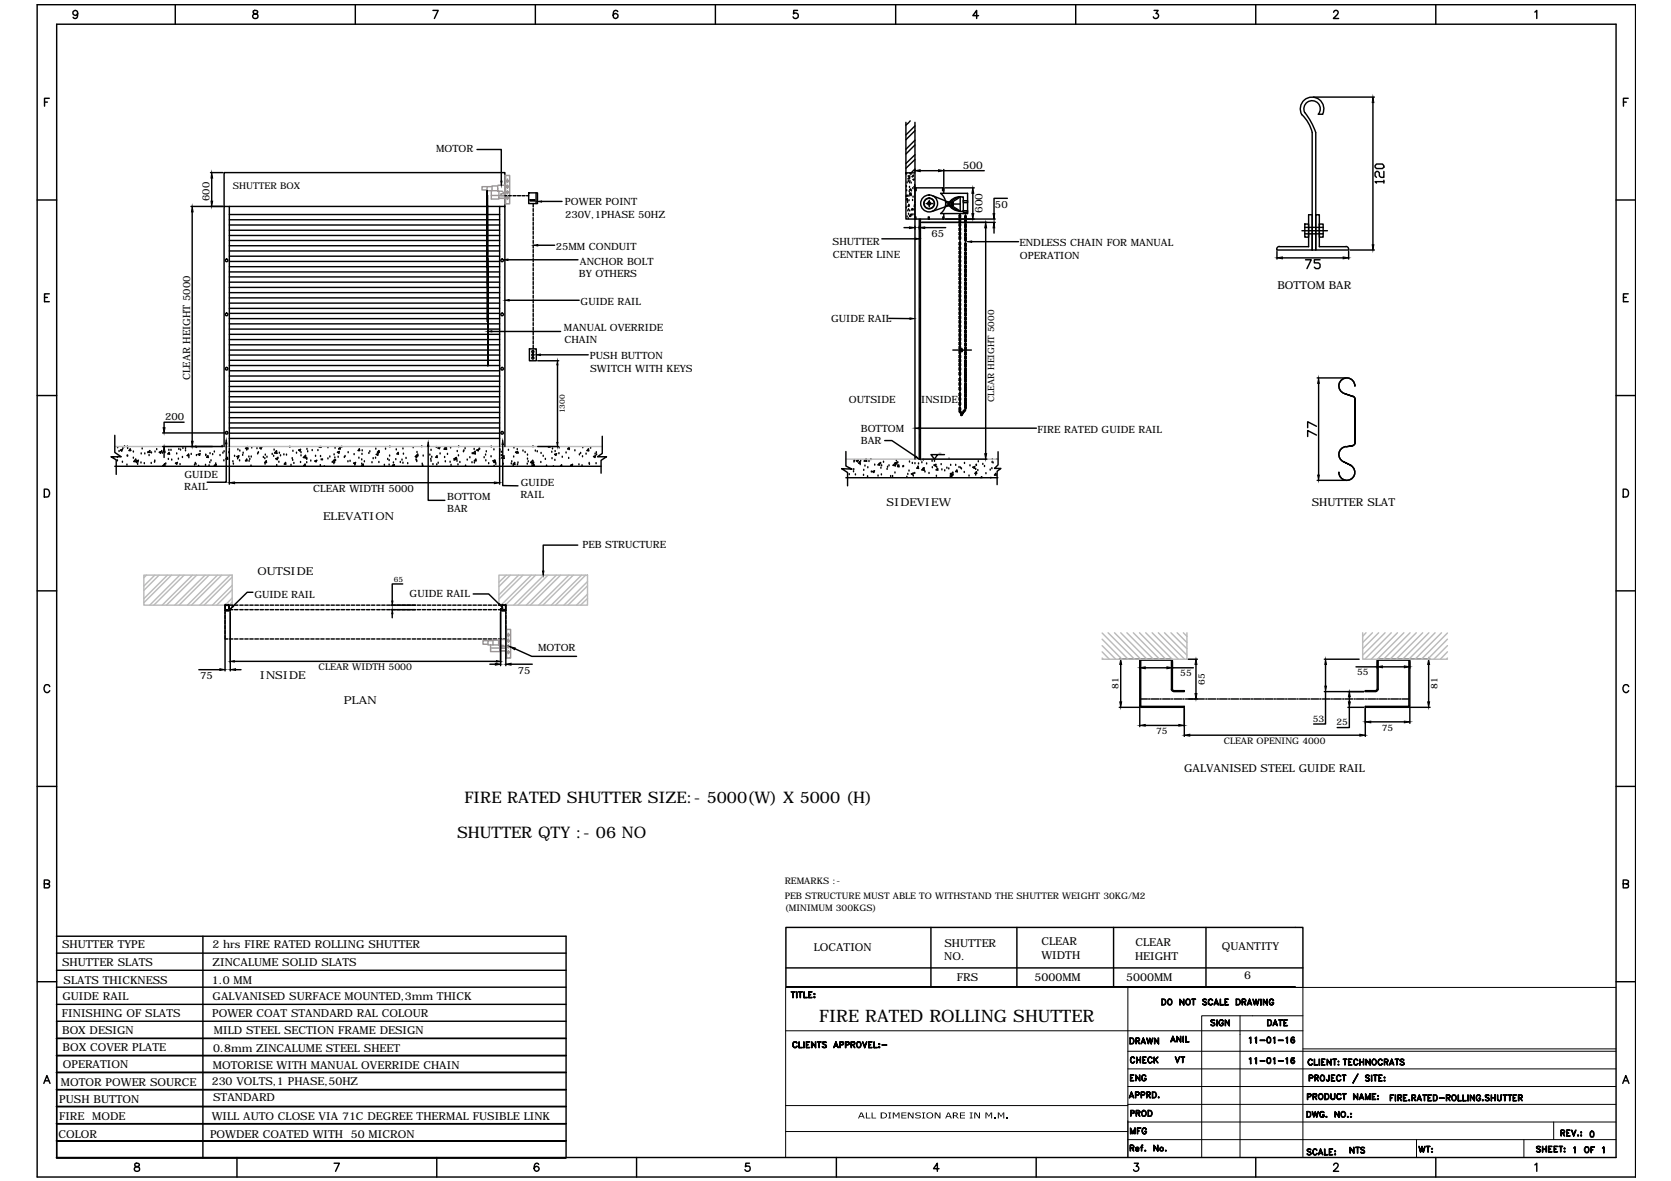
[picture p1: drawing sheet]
<svg xmlns="http://www.w3.org/2000/svg" width="297mm" height="210mm" viewBox="0 0 297 210" stroke-linecap="round" stroke-linejoin="round" font-family="sans-serif">
<defs><g id="words">
<text font-size="3" x="145.6" y="181.7">FIRE RATED ROLLING SHUTTER</text>
<g font-size="2.8">
<text x="82.5" y="142.8">FIRE RATED SHUTTER SIZE:- 5000(W) X 5000 (H)</text>
<text x="81.2" y="149">SHUTTER QTY :- 06 NO</text>
</g>
<g font-size="1.9">
<text x="171.2" y="30">500</text>
<text x="174.7" y="37.9" transform="rotate(-90 174.7 37.9)">600</text>
<text x="227.1" y="51.3">BOTTOM BAR</text>
<text x="157.6" y="89.9">SIDEVIEW</text>
<text x="233.2" y="89.9">SHUTTER SLAT</text>
<text x="57.4" y="92.4">ELEVATION</text>
<text x="45.8" y="102.2">OUTSIDE</text>
<text x="46.2" y="120.7">INSIDE</text>
<text x="61.1" y="125.2">PLAN</text>
<text x="210.5" y="137.2">GALVANISED STEEL GUIDE RAIL</text>
<text x="11" y="168.5">SHUTTER TYPE</text>
<text x="11" y="171.7">SHUTTER SLATS</text>
<text x="37.8" y="168.6">2 hrs FIRE RATED ROLLING SHUTTER</text>
<text x="37.8" y="171.7">ZINCALUME SOLID SLATS</text>
<text x="144.7" y="169">LOCATION</text>
<text x="167.9" y="170.7">NO.</text>
<text x="167.9" y="168.3">SHUTTER</text>
<text x="185.1" y="168">CLEAR</text>
<text x="185.1" y="170.4">WIDTH</text>
<text x="201.8" y="170.5">HEIGHT</text>
<text x="201.8" y="168.1">CLEAR</text>
<text x="217.2" y="168.9">QUANTITY</text>
<text x="11.1" y="177.7">GUIDE RAIL</text>
<text x="11.3" y="174.9">SLATS THICKNESS</text>
<text x="37.6" y="174.9">1.0 MM</text>
<text x="37.8" y="177.7">GALVANISED SURFACE MOUNTED,3mm THICK</text>
<text x="170.1" y="174.4">FRS</text>
<text x="183.9" y="174.3">5000MM</text>
<text x="200.2" y="174.4">5000MM</text>
<text x="221.2" y="174">6</text>
<text x="11" y="180.7">FINISHING OF SLATS</text>
<text x="11" y="183.8">BOX DESIGN</text>
<text x="37.7" y="180.7">POWER COAT STANDARD RAL COLOUR</text>
<text x="38" y="183.8">MILD STEEL SECTION FRAME DESIGN</text>
<text x="11.1" y="186.8">BOX COVER PLATE</text>
<text x="11.2" y="189.9">OPERATION</text>
<text x="37.8" y="190.1">MOTORISE WITH MANUAL OVERRIDE CHAIN</text>
<text x="37.9" y="186.9">0.8mm ZINCALUME STEEL SHEET</text>
<text x="10.5" y="196.1">PUSH BUTTON</text>
<text x="10.8" y="193">MOTOR POWER SOURCE</text>
<text x="37.6" y="192.8">230 VOLTS,1 PHASE,50HZ</text>
<text x="37.9" y="195.7">STANDARD</text>
<text x="10.4" y="202.3">COLOR</text>
<text x="10.5" y="199.1">FIRE</text>
<text x="16.4" y="199.1">MODE</text>
<text x="37.3" y="202.3">POWDER COATED WITH 50 MICRON</text>
<text x="37.6" y="199.1">WILL AUTO CLOSE VIA 71C DEGREE THERMAL FUSIBLE LINK</text>
</g>
<g font-size="1.8">
<text x="77.5" y="27.1">MOTOR</text>
<text x="37.3" y="35.7" transform="rotate(-90 37.3 35.7)">600</text>
<text x="100.4" y="36.5">POWER POINT</text>
<text x="100.5" y="38.7">230V,1PHASE 50HZ</text>
<text x="176.9" y="36.9">50</text>
<text x="98.8" y="44.4">25MM CONDUIT</text>
<text x="103.1" y="47.1">ANCHOR BOLT</text>
<text x="148" y="43.6">SHUTTER</text>
<text x="148" y="45.8">CENTER LINE</text>
<text x="165.6" y="42.1">65</text>
<text x="181.2" y="43.8">ENDLESS CHAIN FOR MANUAL</text>
<text x="181.3" y="46">OPERATION</text>
<text x="102.9" y="49.3">BY OTHERS</text>
<text x="100.2" y="58.7">MANUAL OVERRIDE</text>
<text x="103.2" y="54.2">GUIDE RAIL</text>
<text x="147.7" y="57.3">GUIDE RAIL</text>
<text x="100.3" y="60.9">CHAIN</text>
<text x="104.9" y="63.9">PUSH BUTTON</text>
<text x="33.8" y="67.5" transform="rotate(-90 33.8 67.5)">CLEAR HEIGHT 5000</text>
<text x="104.9" y="66.1">SWITCH WITH KEYS</text>
<text x="150.9" y="71.6">OUTSIDE</text>
<text x="163.7" y="71.7">INSIDE</text>
<text x="29.4" y="74.7">200</text>
<text x="153" y="76.8">BOTTOM</text>
<text x="184.4" y="77">FIRE RATED GUIDE RAIL</text>
<text x="153" y="79">BAR</text>
<text x="32.7" y="87.1">RAIL</text>
<text x="32.8" y="84.9">GUIDE</text>
<text x="55.7" y="87.5">CLEAR WIDTH 5000</text>
<text x="79.5" y="88.8">BOTTOM</text>
<text x="92.5" y="88.5">RAIL</text>
<text x="92.6" y="86.3">GUIDE</text>
<text x="79.5" y="91">BAR</text>
<text x="103.5" y="97.4">PEB STRUCTURE</text>
<text x="45.2" y="106.3">GUIDE RAIL</text>
<text x="72.8" y="106.2">GUIDE RAIL</text>
<text x="92" y="119.7">75</text>
<text x="95.7" y="115.8">MOTOR</text>
<text x="35.6" y="120.7">75</text>
</g>
<g font-size="1.7">
<text x="41.4" y="33.6">SHUTTER BOX</text>
<text x="56.6" y="119.1">CLEAR WIDTH 5000</text>
</g>
<g font-size="1.6">
<text x="176.7" y="71.4" transform="rotate(-90 176.7 71.4)">CLEAR HEIGHT 5000</text>
<text x="198.8" y="122.4" transform="rotate(-90 198.8 122.4)">81</text>
<text x="209.8" y="120.2">55</text>
<text x="214.2" y="121.7" transform="rotate(-90 214.2 121.7)">65</text>
<text x="241.3" y="120">55</text>
<text x="255.5" y="122.4" transform="rotate(-90 255.5 122.4)">81</text>
<text x="205.5" y="130.5">75</text>
<text x="233.3" y="128.3">53</text>
<text x="237.6" y="128.9">25</text>
<text x="245.6" y="129.9">75</text>
<text x="217.6" y="132.2">CLEAR OPENING 4000</text>
<text x="139.5" y="157.2">REMARKS :-</text>
<text x="139.5" y="159.8">PEB STRUCTURE MUST ABLE TO WITHSTAND THE SHUTTER WEIGHT 30KG/M2</text>
<text x="139.5" y="161.9">(MINIMUM 300KGS)</text>
</g>
<g font-size="1.3">
<text x="100.4" y="73.5" transform="rotate(-90 100.4 73.5)">1300</text>
<text x="70" y="103.4">65</text>
</g>
<text font-size=".3" x="166.9" y="80.7">FFL</text>
</g></defs>
<!-- layer: 0 -->
<g fill="none" stroke="#000" stroke-width=".25">
<path d="M6.6 .8h284.1v208.4h-284.1zM7.9 18.1h.5M8.8 17.5h-.9v1.4M13.8 2.3a.43 .43 0 0 1-.6 .3 .43 .43 0 0 1-.1-.6 .43 .43 0 0 1 .7 .1v.2a.68 .68 0 0 1-.5 1l-.3-.2M31.2 .8v3.5M45 1.9v.4l.2 .1a.53 .53 0 0 1 .6 .6 .46 .46 0 0 1-.6 .3 .46 .46 0 0 1-.2-.6l.6-.3a.27 .27 0 0 0 .2-.2 .27 .27 0 0 0-.1-.3zM63.2 .8v3.5M77 1.8h.9l-.7 1.5M95.2 .8v3.5M109.8 2.1a.41 .41 0 0 0-.4-.3 .41 .41 0 0 0-.3 .3l-.1 .4a.54 .54 0 0 0 .5 .8 .44 .44 0 0 0 .4-.4 .44 .44 0 0 0-.4-.5 .44 .44 0 0 0-.5 .4M127.2 .8v3.5M141.8 1.8h-.7v.7a.49 .49 0 0 1 .7 0 .49 .49 0 0 1-.1 .7 .49 .49 0 0 1-.7-.2"/>
<path d="M159.2 .8v3.5M173.9 2.8h-1l.7-1v1.5M191.2 .8v3.5M205.1 1.8h.8l-.4 .6a.46 .46 0 0 1 .3 .7 .46 .46 0 0 1-.8-.1M223.2 .8v3.5M233.5 17.3h10.8M237.1 2.2l.1-.3 .4-.1 .2 .2 .1 .3-.9 1h1M244.1 18.2v25.3M255.2 .8v3.5M272.8 2.1l.4-.3v1.5M288.6 18.1h.5M289.4 17.5h-.8v1.4"/>
<path d="M6.6 35.5h3.5M34 36.7h5.6M34.2 37.7v40.7M37.4 30.7h2.2M37.6 31.7v4.1M39.8 36.7v-6h49.9v6M40.8 40h48M40.8 39.1h48M40.8 38.1h48M40.8 36.7h48M84.8 26.6h4.3v5.6M89.7 34.8h.4"/>
<path d="M90.4 34.8h.5M91.2 34.8h.5M92 34.8h.5M92.8 34.8h.5M93.6 34.8h.4M94 34.3h1.5v1.9h-1.5zM94.2 35.5h.9v.2h-.9zM94.8 36.2v.6M94.8 37.1v.5M94.8 37.9v.5M94.8 38.7v.5M94.8 39.5v.5"/>
<path d="M95.3 34.3v1.9M96.3 35.8h3.6M161 30.9h.1M161 21.7v17.2h1.6v-17.2M161 30.7h1.6M161.1 33.2h.1M161.1 36.9h.1M161.1 35.4l.2-.1-.1 .2zM161.2 30.9h.1M161.2 33.9h.1M161.2 34.7v.2h-.1zM161.2 32.5h.1"/>
<path d="M161.2 35.5h.1M161.2 38.6h.1M161.3 35.8h.1M161.3 36h.1M161.4 34.9h.1M161.4 37.5h.1M161.4 36.6l.1-.1v.2zM161.5 38.9h.1M161.5 31.4h.1M161.5 32.2h.1M161.5 37.3h.1M161.5 38.1h.1"/>
<path d="M161.5 36.5h.1M161.6 34.9h.1M161.6 35.7h.1M161.6 36.6h.1M161.6 21.7l-.6 .6M161.6 31.6v.2h-.2zM161.6 34.1h.1M161.7 32.5h.1M161.7 33.3h.1M161.7 38.5h.1M161.7 31.7h.1M161.7 31.4h.1"/>
<path d="M161.7 34.4h.1M161.7 37.5h.1M161.7 33.7l.2-.1-.1 .2zM161.8 30.9h.1M161.8 32.2h.1M161.8 34.7h.1M161.8 21.5l-.1 .1M161.8 38.3h.1M161.9 38.3v.2h-.1zM161.9 31h.1M161.9 34.3l.1 .3-.2-.1zM162 34.8h.1"/>
<path d="M162 32.5h.1M162 33.9h.1M162 38.1l.1-.1v.2zM162.1 37.3l.2-.2v.2zM162.1 37.2h.1M162.1 31.4l.2-.1v.1zM162.2 35.6h.1M162.3 33.5h.1M162.3 35h.1M162.3 31.9h.2l-.1 .1zM162.3 31.3h.1M162.5 37.3h.1"/>
<path d="M162.5 38.2h.1M162.5 36.7h.1M162.6 33.7h.1M162.6 33h.1M162.6 33.9h.1M162.6 36h.1M162.6 33v.2h-.1zM162.6 33.4h.3v.5h-.3zM162.6 38.6h.2v.3h-.2zM162.6 30.1v.4M162.6 38.9v42.7M162.6 22.4l-1.6 1.6"/>
<path d="M162.6 24.9l-1.6 1.6M162.6 27.5l-1.6 1.6M162.6 30l-.6 .7M162.6 23.2l-1.6 1.6M162.6 25.8l-1.6 1.6M162.6 28.3l-1.6 1.6M162.6 36.4h.1M163.4 38.9v42.7h.2v-42.7M163.6 30.3h3.2M163.8 39.5h13.1M164.6 36.2h1.2M165 38.6h.2v.3h-.2z"/>
<path d="M165.2 35.6v1.2M165.8 34.8l3.7 1.5-3.8 1.3M167.2 34.4a2.22 2.22 0 0 1 0 3.5M167.2 34.4h4.8v3.6h-4.8M167.6 33.4h.2v.5h-.2zM167.6 38.6h.2v.3h-.2zM167.8 34.4v-1h-5.2v5.5h5.2v-.9M167.8 30.1v3.1M167.8 30.3h7.2M168 33.4h5.2M168 38.9h8.9M168.1 35.9h1.4v.7h-1.4z"/>
<path d="M168.5 36.3l2.2 1.2M169.5 36.3h1.2M170.7 35l-1.4 .6-.8 .7M170.7 37.5l-1-.4-1.2-.9a2.48 2.48 0 0 0 2.2 1.3M170.7 35l-2.2 1.3M170.7 35h.5v2.6h-.5zM170.7 35a2.48 2.48 0 0 0-2.2 1.3M171.2 35.7h.8v.3h-.8zM171.2 37.5h.8v.2h-.8zM172.9 34.4v3.6M179.1 35.2h-2.4v2.8M231.4 20.4l1.2 1.4 .7 1.7v20.9"/>
<path d="M231.9 39.8h.7v2.3h-.7zM233.3 38.2h-.7v5.6h-5.1M233.9 23.6v20.8v-6.2h.6v5.6h4.8M234.3 20.3a1.46 1.46 0 0 0-.1-2.1 1.46 1.46 0 0 0-2.1 .2 1.46 1.46 0 0 0 .2 2.1l.9 1.4 .7 1.6M234.4 20.3h.7M234.5 39.8h.7v2.3h-.7zM235.1 20.3a2.1 2.1 0 0 0-1.9-3 2.1 2.1 0 0 0-1.8 3.1M244.7 29.2h1l.3 .2v.3l-.3 .3h-1l-.3-.3v-.3zM246 32.3h-1.6l.3 .2M246 30.5v1h-.5l-.3-.2v-.6l-.3-.2h-.2l-.3 .2v.6l.3 .2M246 32v.5M287.3 35.5h3.4"/>
<path d="M7.9 52.9h.5M8.8 52.2h-.9v1.4h.9M40.8 59.4h48M40.8 58.5h48M40.8 57.6h48M40.8 56.6h48M40.8 55.7h48M40.8 54.8h48M40.8 53.9h48M40.8 52.9h48M40.8 52h48M40.8 51.1h48"/>
<path d="M40.8 50.2h48M40.8 49.2h48M40.8 48.3h48M40.8 47.4h48M40.8 46.5h48M40.8 45.5h48M40.8 44.6h48M40.8 43.7h48M40.8 42.7h48M40.8 41.9h48M40.8 40.9h48M87.4 58.9h12.3"/>
<path d="M90.3 46.2h12.4M90.5 53.4h12.5M94.8 40.3v.5M94.8 41.1v.5M94.8 41.9v.5M94.8 42.7v.6M94.8 43.5v.6M94.8 44.4v.5M94.8 45.2v.5M94.8 46v.5M94.8 46.8v.5M94.8 47.6v.5"/>
<path d="M94.8 48.4v.6M94.8 49.2v.6M94.8 50v.6M94.8 50.8v.6M94.8 51.7v.5M94.8 52.5v.5M94.8 53.3v.5M94.8 54.1v.5M94.8 54.9v.5M94.8 55.7v.5M94.8 56.5v.6M94.8 57.3v.6"/>
<path d="M94.8 58.2v.5M94.8 59v.5M94.8 59.8v.5M95.6 43.6h3M156.8 42.4h5.9M158 56.6h3.8M160.7 40.5h1M163.5 40.6v.5zM163.5 43.7v.4zM163.5 52.4v.4zM163.5 54.9v.5zM164.4 40.5h3.7"/>
<path d="M170.6 43.6v.2M170.6 50.5v.2M170.6 57.5v.2M171.6 43.8v.3M171.6 50.7v.3M171.6 57.7v.2M172.7 43h8.4M175.2 40.5v40.1M176.7 40.5v.9M227 44.3v.1h6.3M227 44.7v1.3M227.4 43.8l-.4 .2-.1 .3"/>
<path d="M228 45.8h10.8M231.4 41h.7M231.9 40.4h.2M231.9 41.6h.2M232.1 46.2h1l-.8 1.5M232.2 40.4h.2M232.2 41.6h.2M232.2 41h.1M232.5 41h.5M232.5 40.4h.4M232.5 41.6h.4M233 40.4h.1"/>
<path d="M233 41.6h.1M233.2 41h.1M233.2 40.4h.2M233.2 41.6h.2M233.4 41h.6M233.5 40.4h.2M233.5 41.6h.2M233.8 40.4h.1M233.8 41.6h.1M234 40.4h.2M234 41.6h.2M234.1 41h.1"/>
<path d="M234.3 41h.7M234.3 40.4h.4M234.3 41.6h.4M234.7 46.2h-1.1v.5h.8l.3 .3v.5l-.3 .2h-.5l-.3-.2M234.8 40.4h.2M234.8 41.6h.2M235 40.4h.2M235 41.6h.2M235.1 41h.1M235.3 41h.7M239.2 43.8a.52 .52 0 0 1 .5 .6h-6.4M239.7 44.7v1.3"/>
<path d="M240 44.4h4.3M288.6 52.9h.5M289.4 52.2h-.8v1.4h.8M6.6 70.3h3.5M20.4 77.4v3l1.1 .8h-1.8l1 .5v2.6M20.9 79.6h.1M21.4 80l.4-.1-.2 .3zM21.8 79.7h.1M22.1 79.4h.1M22.6 79.4h.1M22.7 79.7h.1M23.2 79.8v.3h-.3z"/>
<path d="M25.3 79.8h.1M27.9 79.9h.1M28.9 79.4h10.7M28.9 76.9h10.9M31.8 79.9h.1M32.1 80h.1M32.5 79.7h.1M32.7 75h-3.5v1M33 79.7h.1M34.8 79.4h.1M34.9 79.5h.1M39.5 79.4h.1"/>
<path d="M39.8 79.4v-42.7h1v42.7M40.2 78.9v6.8h-3.4M40.8 77.9h48M40.8 77h48M40.8 76.1h48M40.8 75.2h48M40.8 74.2h48M40.8 73.3h48M40.8 72.4h48M40.8 71.4h48M40.8 70.5h48M40.8 69.6h48"/>
<path d="M40.8 68.7h48M40.8 67.8h48M40.8 66.8h48M40.8 65.9h48M40.8 65h48M40.8 64h48M40.8 63.1h48M40.8 62.2h48M40.8 61.3h48M40.8 60.4h48M40.8 79.6v6.4M42.3 80h.1"/>
<path d="M43.9 80h.1M44 79.4l-.4 .3 .5 .1-.1-.4M44.7 79.6h.1M45.7 79.7h.1M46.2 79.6l.3-.1-.1 .3zM48.7 80h.1M51.5 79.5h.1M53.1 80l.3-.1-.1 .3zM54.6 79.9h.1M56.9 79.4l-.1 .1h.3l-.1-.1M57 79.5h.1M58.3 79.6h.1"/>
<path d="M59.6 79.7h.1M60.5 79.5v.3h-.3zM60.7 79.5h.1M63.9 79.8v.3h-.2zM66.8 79.8h.1M68.5 79.8h.1M69.3 79.4h.1M70.4 80h.1M71.6 79.8h.1M73.4 79.6h.1M75 79.4h.1M76.1 79.3v9.6h3"/>
<path d="M77.6 79.5h.1M77.9 79.6l.3-.2-.1 .3zM79.1 79.7h.1M79.3 79.4l.1 .5-.4-.1zM80.1 79.6h.1M81.5 79.4h.1M82.7 79.7h.1M84.3 79.9h.1M84.8 80l.3-.1-.1 .2zM85.2 79.8h.1M85.3 79.8h.1M87.3 79.4h.1"/>
<path d="M87.8 80h.1M88.8 79.4v-42.7h.9v42.7M88.8 79.6v6.4M88.9 80h.1M89.4 79v7.3h2.7M91.4 79.6h.1M91.9 79.9h.1M94.1 62h1.2v2.1h-1.2zM94.7 79.4h.1M94.8 60.6v.5M94.8 61.4v.6M95.6 64.1h3.7"/>
<path d="M95.6 79.4h3.7M96.1 63.1h8.5M97.6 79.4l-.1 .1h.2v-.1M98.2 79.8h.1M99.1 64.8v13.8M99.4 79.6h.1M101.1 79.5l.1 .3h-.3zM101.2 79.9h.1M103.6 79.6h.1M104.6 79.8v.3h-.2zM105 79.7h.1M107.1 77.5v3.1l-.9 .6h1.6l-1 .6v2.3"/>
<path d="M157.3 78.3h1.2l4.3 2.9M163.4 76.1h20.8M163.5 72.5v.5zM163.5 77.3v.5zM169.4 62.2h1.4l.2-.3v.6l.2-.3h1.5M170.6 64.4v.2M170.6 73h.1M171.6 64.6v.2M171.6 66.7h.1M171.6 67.3v.2M171.6 69.3v.1M171.6 69.9v.3"/>
<path d="M171.6 72h.1M234 77.3l-1.5-.8v1.1M234 75.8l-1.5-.8v1M234.1 67.2h5.1M234.4 68.1v16.3M239.3 79.4a1.42 1.42 0 0 0-1.3 1.2 1.42 1.42 0 0 0 .8 1.5M240.6 70.5l.3 .4M240.6 70.5l-1.6-.5 1.6 .5M240.8 68.6a1.42 1.42 0 0 0-1.2-1.4 1.42 1.42 0 0 0-1.6 1.1 1.42 1.42 0 0 0 1 1.6M240.9 78.7v-7.8v7.8M240.9 78.7l-.2 .4-1.4 .3 1.2-.2M240.9 68.6h.1"/>
<path d="M287.3 70.3h3.4M7.9 86.9a.78 .78 0 0 1 .9 .4 .78 .78 0 0 1-.2 1h-.7zM20.2 81.4h.1M20.4 82.9h86.4M20.9 81.9h.1M20.9 81.3h.1M21.2 80.2h.1M21.8 82.2h.1M22.6 82.7h.1M22.6 81.1h.1M22.7 81.1h.1M23.7 81.4h.1"/>
<path d="M23.7 80.3h.1M24.1 81.6l.1 .5-.4-.1zM24.3 81.9l.3-.1-.1 .3zM24.3 82.2h.1M24.5 82.5h.1M25.1 82.3h.1M25.1 80.7h.1M25.7 82.4h.1M25.7 80.7h.1M26.3 80.5h.1M26.5 81h.1M26.6 80.1l.1 .3h-.3z"/>
<path d="M26.9 82.4h.1M26.9 80.5h.1M27.5 82.2h.1M27.5 81.9h.1M27.6 80.3h.1M28.3 80.4l.4-.2-.2 .3zM28.7 80.2h.1M28.9 80.5h.1M29.2 80.3v1M29.3 82.9l-.4-.1 .4-.4v.5M29.3 80.5h.1M29.5 82.5h.1"/>
<path d="M29.9 81.6h.1M30 80h.1M30.1 80.4v.3h-.3zM30.4 80h.1M30.5 81.8h.1M31.2 82.3l.3-.1-.1 .3zM31.4 80.7h.1M31.7 81.6h.1M32 82.6h.1M32.4 81.3h.1M33 80.1h.1M33.5 80.7l.1 .3h-.3z"/>
<path d="M33.6 81.4h.1M34 80.8h.1M34.6 82.7h.1M34.7 82.4h.1M34.8 82.5h.1M34.9 81h.1M35.2 80.8l.4-.2-.1 .3zM35.3 82.9h.1M35.6 80.2h.1M36.5 82.7h.1M36.6 80.9h.1M36.6 81h.1"/>
<path d="M37 81v.3h-.3zM37.2 82.8h.1M37.3 82.2h.1M37.3 80.6h.1M37.5 81.9h.1M37.8 80.8h.1M38.1 80.3h.1M38.3 82.9l-.2-.2 .3-.1v.3M38.4 82.5h.1M39.1 81h.1M39.6 80.5h.1M39.8 81.9h.1"/>
<path d="M39.8 80.3h.1M40.2 81.6l.2-.3 .1 .3zM40.3 81.4h.1M40.7 80.5h.1M41.4 82.1h.1M41.5 82.5h.1M41.7 81.1h.1M41.7 85.8h46.2M42.1 81.1l.4-.1-.1 .3zM42.2 81.6h.1M42.6 81.9h.1M42.6 80.2h.1"/>
<path d="M43.1 80.9h.1M43.2 80.5h.1M43.9 81.6v.3h-.3zM44.2 81.2h.1M44.3 82h.1M44.4 81.6h.1M44.6 82.8h.1M44.7 81.2h.1M45.8 80.7h.1M45.9 80.5h.1M46.8 81.3h.1M47.1 81.5h.1"/>
<path d="M47.1 82.5h.1M47.2 80.9h.1M47.3 81.9l.1 .3h-.3zM47.5 81.3h.1M48.4 80.8h.1M48.6 81.1h.1M49 81.5l.4-.1-.1 .3zM49.1 80.1l.1 .5-.4-.1zM49.2 82.7h.1M49.4 81.4h.1M49.6 82.2h.1M49.7 80.5h.1"/>
<path d="M49.9 81h.1M50.5 80.8h.1M50.8 82.2v.3h-.3zM50.9 80.9h.1M51.7 82.7h.1M51.9 81.5h.1M52 81.8h.1M52.1 80.2h.1M52.2 82.4h.1M52.7 80.5h.1M53.4 82.2h.1M53.5 81h.1"/>
<path d="M53.5 80.5h.1M53.9 81.3l.4-.4 .1 .5zM54.2 82.5l.1 .3h-.3zM54.5 81.5h.1M54.5 82.2h.1M54.5 81.6h.1M54.7 80.3h.1M55.2 81.9h.1M55.5 80.1h.1M56 81.9l.3-.1-.1 .3zM56.1 81.1h.1M56.5 80.1h.1"/>
<path d="M56.9 82.7h.1M57 81.1h.1M57.1 81.7h.1M57.3 81.7h.1M57.6 82.9h.1M58.3 81.6h.1M58.6 81.2h.1M59.1 82.1l.3-.4 .1 .5zM59.4 82.4h.1M59.4 80.8h.1M59.5 81.4h.1M59.6 81.9h.1"/>
<path d="M60 80.4l.3-.2-.1 .3zM60.1 81.3h.1M61.2 81.3h.1M61.3 81.1h.1M61.8 82.1h.1M61.9 80.5h.1M62.2 82h.1M62.9 82.3l.3-.1-.1 .3zM62.9 80.8h.1M63.1 82.7h.1M63.8 81.4h.1M64.2 82.9l.4-.4v.4"/>
<path d="M64.3 81.7h.1M64.3 82.5h.1M64.3 80.8h.1M64.4 80.1h.1M64.8 82.1h.1M65.6 80.6h.1M65.7 80.3h.1M66.1 82.2h.1M66.3 81.5h.1M66.8 81.4h.1M66.9 80.8l.3-.2-.1 .3zM67.4 82.2h.1"/>
<path d="M67.4 80.1v.3h-.3zM67.4 80.4h.1M68.3 82.7h.1M68.9 81.6h.1M69.2 82.7h.1M69.2 81.9h.1M69.3 81.1h.1M69.8 82.7l.3-.1-.1 .3zM69.9 82.3h.1M70.4 81.7h.1M70.8 80.4v.3h-.2zM71.2 82.2h.1"/>
<path d="M71.5 81.8h.1M71.6 82.3h.1M71.7 80.7h.1M72.2 81.5h.1M72.5 82.4h.1M73.8 81.1l.4-.1-.2 .3zM74 81.7h.1M74 81l.3-.3v.3zM74 81.9h.1M74.1 82h.1M74.1 80.4h.1M75.1 82.5h.1"/>
<path d="M75.1 82.8h.1M75.2 81.1h.1M76.4 80.9h.1M76.6 81.6h.1M76.6 80h.1M76.6 82h.1M76.8 81.3h.1M77 82.6h.1M77.6 82.6h.1M77.7 81v.3h-.2zM77.9 82.3h.1M78.2 80.7h.1"/>
<path d="M79 81.3h.1M79.2 82.1h.1M79.5 80.8h.1M80 82.2h.1M80.2 82.7h.1M80.7 81.8h.1M80.7 81.5l.4-.1-.2 .3zM81.1 81.3l.1 .3h-.3zM81.2 82h.1M81.3 80.2h.1M81.4 82.6h.1M81.5 81h.1"/>
<path d="M81.7 82.2h.1M82.4 80.3h.1M82.5 80.1h.1M82.8 82.8h.1M83.1 81.8h.1M83.5 81.4h.1M83.9 82.2h.1M83.9 80.6h.1M84.1 80.6l.4-.4v.5zM84.3 82.3h.1M84.6 81.6v.3h-.3zM86.1 81.4h.1"/>
<path d="M86.3 80.9h.1M86.4 81.9h.1M86.4 80.3h.1M86.9 82.4h.1M87.3 81.2h.1M87.6 81.9l.4-.1-.1 .3zM87.8 82.9h.1M88 81.9l.1 .3h-.3zM88.1 82.5h.1M88.8 81.6h.1M89.1 80.4h.1M89.1 81h.1"/>
<path d="M89.2 81.4l.4-.4v.5zM89.5 82.5h.1M90.4 80h.1M90.9 82.5h.1M91 82.1h.1M91.2 82.8h.1M91.3 81.2h.1M91.5 82.2v.3h-.3zM91.7 80.4l.3-.2-.1 .3zM92 82.6h.1M92.1 82.3h.1M92.1 80.5h.1"/>
<path d="M93 80.2h.1M93.3 80.4h.1M93.7 82.5h.1M93.8 80.9h.1M93.8 81.6h.1M93.9 82.1h.1M94.3 82.2l.4-.4 .1 .5zM94.5 82.3l.4-.1-.1 .3zM94.6 82.7h.1M94.9 82.5l.1 .3h-.3zM95.2 80.2h.1M95.5 80.3h.1"/>
<path d="M96.1 82.2h.1M96.2 80.6h.1M96.6 81.1h.1M96.9 81.6h.1M97.2 82.8h.1M98.1 80.4h.1M98.1 81.5h.1M98.3 82.9h.1M98.6 80.8l.3-.2-.1 .3zM98.6 81.8h.1M98.7 80.2h.1M99.4 80.6h.1"/>
<path d="M99.6 82.9l.2-.3 .1 .3M99.9 81.3h.1M100.6 80.5h.1M101.1 81.5h.1M101.4 82.7l.4-.2-.1 .3zM101.7 82.7h.1M102.2 80.1h.1M102.7 96.9h-6.1v4.6M102.9 82.6h.1M103 80.8h.1M103.2 80.6h.1M103.5 82.8h.1"/>
<path d="M103.5 81.2h.1M104.2 80.7h.1M104.7 82.4h.1M104.8 82.5h.1M105.5 81.1l.3-.1-.1 .3zM105.8 80.7h.1M106 82.4h.1M106 80.5h.1M106 80.8h.1M150.4 80.2v2.6l1.1 .6-1.9-.1 1.1 .7v2.3M150.4 84.9h27M151 84.4h.1"/>
<path d="M151.7 83.8h.1M151.8 83.5h.1M151.8 82.1h.1M151.8 81.9h.1M151.9 81.9h.1M152.1 84.4h.1M152.2 81.9l.4-.1-.2 .3zM152.9 82v.3h-.2zM152.9 82.6h.1M153 81.9h.1M153.5 84.5h.1M153.5 83.6h.1"/>
<path d="M153.8 82.8h.1M153.9 81.6l-.3 .3 .5 .1-.1-.4M154.2 84.7h.1M154.3 83.1h.1M154.5 82h.1M154.8 81.7h.1M154.9 83.9h.1M155.1 83.8l.3-.1-.1 .3zM155.5 82.7h.1M156.1 84.6h.1M156.3 82.3l.1 .4-.3-.1zM156.5 82.4h.1"/>
<path d="M156.6 83.2h.1M156.7 84.4h.1M156.7 82.8h.1M157.1 82.2h.1M157.7 83.4h.1M157.8 83h.1M158 82.8h.1M158.3 84.7h.1M158.7 84.7h.1M158.8 82.7l.3-.4 .1 .5zM159.1 84.1h.1M159.1 82.3l.4-.1-.1 .3z"/>
<path d="M159.2 82.5h.1M159.3 81.9h.1M159.6 82.8h.1M159.6 82.2h.1M159.8 82.7v.3l-.2-.1zM160.5 83h.1M160.6 82.9h.1M161.2 84.8h.1M161.4 84.3h.1M161.6 83.7h.1M161.7 82.1h.1M162 84.2l.3-.1-.1 .3z"/>
<path d="M162.2 82.4h.1M162.3 84.6h.1M162.6 84.1h.1M162.6 82.4h.1M163.2 83h.1M163.2 83l.1 .3-.3-.1zM163.3 82.5h.1M163.8 81.6h11.6M163.9 82.2h.1M164.1 83.4h.1M164.1 81.8h.1M164.3 83.1v.5l-.4-.1z"/>
<path d="M164.4 83.9h.1M164.7 82.5h.1M165.1 84.1h.1M165.7 82h.1M165.7 83.1h.1M166 82.7l.4-.2-.1 .3zM166.1 82h.1M166.5 84.7h.1M166.5 83h.1M166.7 80.8l-.6 .8-.6-.8h2.4M166.7 83.3v.3l-.3-.1zM167.3 82.6h.1"/>
<path d="M167.4 83.5h.1M167.9 83.7h.1M168.3 83.2h.1M168.7 83.3h.1M168.7 81.6h.1M168.9 84.6l.3-.1v.2zM169 84.3h.1M169 82.7h.1M169 84.3l.4-.4v.5zM169.9 82.7h.1M170.1 83.6l.1 .2h-.3zM170.5 83.1h.1"/>
<path d="M170.7 83.2h.1M170.9 83.3h.1M171.4 84h.1M171.5 82.4h.1M172.3 84.6h.1M172.4 82.8h.1M172.9 83l.4-.1-.1 .3zM173.4 84.4h.1M173.4 83.4h.1M173.5 82.7h.1M173.6 82.7h.1M173.6 83.8v.3h-.3z"/>
<path d="M173.8 83.6h.1M173.9 82.1h.1M174.3 84.9l.2-.2v.2M174.7 82.5h.1M175 82.9h.1M175.3 84.2h.1M176 83.6h.1M176.1 84.9h.1M176.3 83.3h.1M176.4 82.2h.1M176.4 81.7h.1M176.5 82.3h.1"/>
<path d="M177 84.1l.1 .3h-.3zM177.1 81.6h.1M177.4 80.3v2.3l-.6 .7h1.1l-.7 .5v2.3M234.1 85.4h5.1M238 84h.1M240.2 82.8a1.42 1.42 0 0 1-.1 2.4 1.42 1.42 0 0 1-2.1-1.2M240.2 82.7l-1.4-.6 1.4 .6M288.5 86.9h.5a.75 .75 0 0 1 .5 .7 .75 .75 0 0 1-.5 .7h-.5zM6.6 105h3.5M35.3 119h3.8M40 107.6h.6M40 108.5h.1"/>
<path d="M40 107.6v11.6M40 107.6h.1M40 107.6v.9M40.1 108.4h.4M40.1 113.6h.4M40.6 107.6h.1M40.7 108.2v-.6v.6M40.7 108.2h.1M40.7 108.2h.2zM40.8 107.6h.6M40.8 108.4h.6M40.8 113.6h.6"/>
<path d="M40.9 108.5h-.9h.9M40.9 108.5h.1M40.9 108.8v10.4M41.7 117.5h46.6M41.7 107.6h.6M41.7 108.4h.6M41.7 113.6h.6M41.9 119h.9M42.6 107.6h.6M42.6 108.4h.6M42.6 113.6h.6M43.5 107.6h.6"/>
<path d="M43.5 108.4h.6M43.5 113.6h.6M44.4 107.6h.6M44.4 108.4h.6M44.4 113.6h.6M45 105.3h-1.1l-2.5 2.4M45.3 107.6h.6M45.3 108.4h.6M45.3 113.6h.6M46.2 107.6h.6M46.2 108.4h.6M46.2 113.6h.6"/>
<path d="M47.1 107.6h.6M47.1 108.4h.6M47.1 113.6h.6M48 107.6h.6M48 108.4h.6M48 113.6h.6M48.9 107.6h.6M48.9 108.4h.6M48.9 113.6h.6M49.8 107.6h.6M49.8 108.4h.6M49.8 113.6h.6"/>
<path d="M50.7 107.6h.6M50.7 108.4h.6M50.7 113.6h.6M51.6 107.6h.6M51.6 108.4h.6M51.6 113.6h.6M52.5 107.6h.6M52.5 108.4h.6M52.5 113.6h.6M53.4 107.6h.6M53.4 108.4h.6M53.4 113.6h.6"/>
<path d="M54.3 107.6h.6M54.3 108.4h.6M54.3 113.6h.6M55.2 107.6h.6M55.2 108.4h.6M55.2 113.6h.6M56.1 107.6h.6M56.1 108.4h.6M56.1 113.6h.6M57 107.6h.6M57 108.4h.6M57 113.6h.6"/>
<path d="M58 107.6h.5M58 108.4h.5M58 113.6h.5M58.8 107.6h.6M58.8 108.4h.6M58.8 113.6h.6M59.7 107.6h.6M59.7 108.4h.6M59.7 113.6h.6M60.6 107.6h.7M60.6 108.4h.7M60.6 113.6h.7"/>
<path d="M61.6 107.6h.5M61.6 108.4h.5M61.6 113.6h.5M62.4 107.6h.6M62.4 108.4h.6M62.4 113.6h.6M63.3 107.6h.7M63.3 108.4h.7M63.3 113.6h.7M64.3 107.6h.6M64.3 108.4h.6M64.3 113.6h.6"/>
<path d="M65.2 107.6h.5M65.2 108.4h.5M65.2 113.6h.5M66 107.6h.6M66 108.4h.6M66 113.6h.6M67 107.6h.6M67 108.4h.6M67 113.6h.6M67.9 107.6h.6M67.9 108.4h.6M67.9 113.6h.6"/>
<path d="M68.7 107.6h.6M68.7 108.4h.6M68.7 113.6h.6M69.5 107.6h4.4M69.5 108.4h4.4M69.6 113.6h.7M69.7 109.1v.7M70.6 113.6h.6M71.5 113.6h.6M71.6 103.8h-1.9v3M72.3 113.6h.6M73.3 113.6h.6"/>
<path d="M74.2 107.6h.6M74.2 108.4h.6M74.2 113.6h.6M75.1 107.6h.5M75.1 108.4h.5M75.1 113.6h.5M75.9 107.6h.7M75.9 108.4h.7M75.9 113.6h.7M76.9 107.6h.6M76.9 108.4h.6M76.9 113.6h.6"/>
<path d="M77.8 107.6h.6M77.8 108.4h.6M77.8 113.6h.6M78.7 107.6h.6M78.7 108.4h.6M78.7 113.6h.6M79.6 107.6h.6M79.6 108.4h.6M79.6 113.6h.6M80.5 107.6h.6M80.5 108.4h.6M80.5 113.6h.6"/>
<path d="M81.4 107.6h.6M81.4 108.4h.6M81.4 113.6h.6M82.3 107.6h.6M82.3 108.4h.6M82.3 113.6h.6M83.2 107.6h.6M83.2 108.4h.6M83.2 113.6h.6M84.1 107.6h.6M84.1 108.4h.6M84.1 113.6h.6"/>
<path d="M84.1 105.6h2.8l1.8 1.8M85 107.6h.6M85 108.4h.6M85 113.6h.6M85.9 107.6h.6M85.9 108.4h.6M85.9 113.6h.6M86.8 107.6h.6M86.8 108.4h.6M86.8 113.6h.6M87.1 118.1h1M87.7 107.6h.6"/>
<path d="M87.7 108.4h.6M87.7 113.6h.6M88.6 107.6h.6M88.6 108.4h.6M88.6 113.6h.6M89 108.5h.9h-.9M89 108.2h.2zM89 108.5h.1M89 108.8v9.5M89.2 108.2v-.6h.7v10.7M89.3 107.6h.1M89.3 107.6h.6"/>
<path d="M89.3 107.6v.6M89.5 108.4h.4M89.9 107.6h.1M89.9 108.5h.1M89.9 107.6v.9M89.9 113v.6h-.4M90.8 118.1h3.8M91.5 115.3l3 1.4h8M199 117.2h3.6M199.2 118.1v6.6M202.8 117.4v8.1M202.8 117.2l-.2 .2v8.1l.2 .2"/>
<path d="M202.8 117.3l-.1 .1M202.8 117.2h5.4M202.8 117.3h5.4M203.6 118.7h3.8M208.2 117.2l.2 .2M208.2 117.3v5.2l.4 .4M208.4 117.4v5.1l.2 .2M208.4 118.7h3.7M211.2 117.2h1.7M212.6 118.1v5.2M235.4 117.2h6.2M235.6 118.1v3.8"/>
<path d="M241 118.5h3.8M245 117.4v5.1M245 117.2l-.2 .2v5.1M245 117.3l-.1 .1M245 117.2h5.4M245 117.3h5.4M245.7 118.5h3.9M250.4 117.3v8.2M250.4 117.2l.2 .2M250.6 117.4v8.1M250.7 117.2h3.5M254 118.1v6.6"/>
<path d="M287.3 105h3.4M6.6 139.8h3.5M8.8 122a.52 .52 0 0 0-.5-.3 .52 .52 0 0 0-.5 .5v.3a.52 .52 0 0 0 .4 .6 .52 .52 0 0 0 .6-.3M199 125.7h3.6M202.6 125.7v3.4M202.7 125.5h.1M202.8 124.2h1.2M202.8 125.5h7.7v.2h-7.7M203.6 128.9h6M204.2 124.2h.2M204.6 124.2h1.4M206.2 124.2h.2"/>
<path d="M206.7 124.2h1.3M208.2 124.2h.2M208.6 122.8h1.9v.1h-1.9M208.7 124.2h1.4M210.3 124.2h.2M210.5 125.9v5M210.7 124.2h3.4M211.5 130.7h30.2M214.3 124.2h.2M214.8 124.2h1.3M216.4 124.2h.2M216.8 124.2h1.3"/>
<path d="M218.4 124.2h.2M218.8 124.2h1.4M220.4 124.2h.2M220.9 124.2h1.3M222.4 124.2h.3M222.9 124.2h1.3M224.5 124.2h.2M224.9 124.2h1.4M226.5 124.2h.2M226.9 124.2h1.4M228.5 124.2h.3M229 124.2h1.3"/>
<path d="M230.5 124.2h.3M231 124.2h1.4M232.6 124.2h.2M233 124.2h1.4M234.6 124.2h.2M235.1 124.2h1.3M235.4 122.9h7M235.6 122.9v5.8h-2.1M236.6 124.2h.3M237.1 124.2h1.3M238.7 124.2h.2M239.1 124.2h1.4"/>
<path d="M239.6 125.7h2.8M239.9 125.7v3.6h-2.2M239.9 123.9v.8M240.7 124.2h.2M241.1 124.2h1.4M242.7 125.9v5M242.7 124.2h.3M243.2 124.2h1.3M243.7 128.3h5.9M244.6 122.8h-1.9v.1h1.9M244.7 124.2h.3M244.8 122.5l-.2 .2"/>
<path d="M244.9 122.5l-.1 .3-.2 .1M245.2 124.2h1.3M246.8 124.2h.2M247.2 124.2h1.4M248.8 124.2h.2M249.3 124.2h1.1M250.4 125.5h-7.7v.2h7.7M250.6 125.5l-.2 .2M250.6 125.7v2.9M250.7 125.7h3.5M287.3 139.8h3.4M289.5 122a.52 .52 0 0 0-.6-.3 .52 .52 0 0 0-.4 .5v.3a.52 .52 0 0 0 .4 .6 .52 .52 0 0 0 .6-.3"/>
<path d="M7.9 157.1l.8-.1 .1-.3-.3-.3h-.6v1.4h.8l.1-.5-.3-.2M288.5 157.1l.9-.1v-.5l-.9-.1v1.4l.9-.1v-.5l-.3-.1M6.6 174.5h3.5M10 178.5h90.6M10 175.5h90.6M10 172.5h90.6M10 169.4h90.6M10 166.4h90.6v39.3M36.1 166.4v39.4M139.7 172h91.9M140.6 176.3h.7zM140.9 176.3v1l.1-1"/>
<path d="M141.6 176.3v1zM141.9 176.3h.7zM142.2 176.3v1l.1-1M142.9 176.3l.1 1h.5h-.6zM143.8 176.3h.6h-.6v1h.6h-.6zM143.8 176.8h.3h-.3M144.7 176.6h.1l.1 .1-.2 .1zM144.7 177.2h.1l.1 .1h-.2zM144.7 176.6l.1 .1zM144.7 177.2l.1 .1zM165.5 164.8v10.6M180.8 164.8v10.6"/>
<path d="M198 164.8v10.6M206.5 177.6h.4a.57 .57 0 0 1 .3 .5 .57 .57 0 0 1-.3 .5h-.4zM206.6 177.6a.5 .5 0 0 1 .6 .3 .5 .5 0 0 1-.2 .6h-.4zM207.6 177.7l.2-.1a.53 .53 0 0 1 .5 .5 .53 .53 0 0 1-.5 .5l-.3-.4zM209.7 177.6l.7 .9v-.9v1l-.6-.9-.1 .9zM210.9 177.7l.2-.1a.53 .53 0 0 1 .5 .5 .53 .53 0 0 1-.5 .5l-.3-.4zM211.8 177.6h.7zM212.1 177.6v1l.1-1M213.8 177.7l.2-.1 .5 .1h-.6v.2l.6 .3-.1 .3a.44 .44 0 0 1-.6 0h.7l-.1-.3-.5-.2zM214.4 164.8v10.6M214.9 177.7l.4-.1 .3 .2a.38 .38 0 0 0-.4-.2 .38 .38 0 0 0-.4 .4 .45 .45 0 0 0 .3 .5l.5-.1a.39 .39 0 0 1-.5 .2 .39 .39 0 0 1-.3-.4zM215.9 178.4h.6"/>
<path d="M215.9 178.3h.6M216.2 177.6l.4 1-.4-.9-.4 .9zM216.9 177.6l.1 .9 .5 .1h-.6zM217.8 177.6h.6h-.6v.9l.6 .1h-.6zM217.8 178.1h.3h-.3M219.8 177.6h.3a.57 .57 0 0 1 .4 .5 .57 .57 0 0 1-.4 .5h-.3zM219.8 177.6h.3a.5 .5 0 0 1 .3 .5 .5 .5 0 0 1-.3 .4h-.3zM220.9 178.1l.5-.1v-.3l-.5-.1-.1 1v-1l.6 .1v.4h-.5M221.1 178.1l.3 .5-.3-.5M221.8 178.4h.6M221.9 178.3h.5M222.1 177.6l.4 1-.4-.9-.4 .9z"/>
<path d="M222.7 177.6l.3 .9 .3-.9 .2 .9 .3-.9-.3 1-.2-.9-.3 .9zM224.1 177.6l.1 1zM224.6 177.6l.6 .9 .1-.9v1l-.7-.9v.9zM225.8 177.6h.3l.3 .2a.38 .38 0 0 0-.4-.2 .38 .38 0 0 0-.3 .4v.4l.2 .1h.4v-.3h-.2h.3a.39 .39 0 0 1-.4 .5 .39 .39 0 0 1-.4-.5zM230.3 175.4h-90.6v-10.6h91.9v10.7M287.3 174.5h3.4M7.8 192.6l.5-1.4 .6 1.4M8 192.1h.7M10 187.6h90.6h-90.6M10 190.6h90.6h-90.6M10 193.7h90.6h-90.6M10 196.7h90.6h-90.6"/>
<path d="M10 199.7h90.6h-90.6M10 181.5h90.6M10 184.6h90.6M141 185.3l.4-.1 .3 .2a.38 .38 0 0 0-.4-.2 .38 .38 0 0 0-.3 .3v.3a.38 .38 0 0 0 .3 .4 .38 .38 0 0 0 .4-.2 .39 .39 0 0 1-.5 .2 .39 .39 0 0 1-.3-.4zM142 185.2l.1 1h.5h-.6zM142.9 185.2v1zM143.3 185.2h.6h-.5v1h.5h-.6zM143.4 185.7h.3h-.3M144.3 185.2l.6 .8 .1-.8v1l-.6-.9-.1 .9zM145.3 185.2h.6zM145.6 185.2v1v-1M146.2 185.3l.2-.1 .5 .1h-.6v.2l.6 .3-.1 .4h-.4l-.2-.2 .2 .2 .5-.2-.1-.2-.4-.2z"/>
<path d="M148.3 186h.6M148.3 185.9h.5M148.6 185.2l.4 1-.4-.9-.4 .9zM149.4 185.7l.5-.1v-.4h-.5l-.1 1v-1h.6v.5h-.5M150.4 185.7l.4-.1v-.4h-.4l-.1 1v-1h.6v.4l-.5 .1M151.3 185.7l.5-.1v-.4h-.5v1v-1h.4l.3 .2-.2 .3h-.5M151.6 185.7l.4 .5-.4-.5M152.4 185.3a.49 .49 0 0 1 .7 .4 .49 .49 0 0 1-.7 .5l-.1-.4zM152.4 185.2a.44 .44 0 0 1 .6 .5 .44 .44 0 0 1-.6 .4l-.1-.3zM153.3 185.2l.4 .8 .4-.8-.4 1zM154.4 185.2h.6h-.5v1h.5h-.6zM154.5 185.7h.3h-.3"/>
<path d="M155.4 185.2v1h.6h-.6zM156.2 185.5h.1l.1 .1-.1 .1zM156.2 186.1l.1-.1 .1 .2h-.1zM156.3 185.5v.1zM156.3 186.1v.1zM156.8 185.7h.8zM200.8 194.9h.6M200.9 184.5a.58 .58 0 0 1 .6 .3 .58 .58 0 0 1-.1 .7h-.5zM200.9 194.8h.5M200.9 184.5a.5 .5 0 0 1 .6 .5 .5 .5 0 0 1-.6 .5zM201 191h.5l-.5 .1v1h.5h-.5zM201 191.5h.3l-.3 .1"/>
<path d="M201 197.9l.5-.1v-.3l-.5-.1v1v-1.1l.6 .2-.1 .4h-.5M201.1 194.1l.4 1-.4-.9-.4 .9zM201.1 187.9h.4l.2 .2-.2-.2a.49 .49 0 0 0-.5 .4 .49 .49 0 0 0 .3 .6l.2-.1 .2-.1a.37 .37 0 0 1-.4 .2 .37 .37 0 0 1-.3-.4zM201.9 194.6h.4l.1-.2v-.2l-.5-.1-.1 1v-1l.6 .1v.4h-.5M201.9 191l.7 1v-1v1.1l-.7-.9v.9zM202 185l.5-.1v-.3l-.5-.1-.1 1v-1h.6v.4l-.5 .1M202 197.9l.5-.1v-.3l-.5-.1v1v-1.1h.4l.2 .3-.1 .3h-.5M202.1 187.9v1zM202.1 188.4h.6M202.2 185l.4 .5zM202.3 197.9l.3 .5-.2-.5M202.7 187.9v1z"/>
<path d="M202.9 194.6l.5-.1v-.3l-.5-.1v1v-1l.6 .1-.1 .4h-.5M202.9 185.3h.6M203 185.2h.5M203 197.5a.5 .5 0 0 1 .8 .2 .5 .5 0 0 1-.3 .7 .54 .54 0 0 1-.5-.3 .54 .54 0 0 1 0-.6zM203 191.2l.5-.2 .2 .3a.38 .38 0 0 0-.4-.2 .38 .38 0 0 0-.3 .4v.3l.2 .3 .3-.1 .2-.2v-.1h-.2h.2a.38 .38 0 0 1-.3 .4 .38 .38 0 0 1-.5-.4zM203.1 197.5a.45 .45 0 0 1 .6 .4 .45 .45 0 0 1-.6 .4l-.1-.3zM203.2 187.9h.6h-.6v1h.6h-.6zM203.2 188.4h.3h-.3M203.2 184.5l.4 1-.4-.9-.4 .9zM203.8 184.5l.3 .9 .3-.9 .2 .9 .3-.9-.3 1-.2-.9-.3 .9zM203.9 194.6l.5-.1v-.3l-.5-.1-.1 1v-1h.5l.2 .2-.1 .3h-.5M204.1 197.3a.58 .58 0 0 1 .7 .3 .58 .58 0 0 1-.2 .8h-.5z"/>
<path d="M204.1 194.6l.4 .5-.3-.5M204.1 197.4a.51 .51 0 0 1 .6 .3 .51 .51 0 0 1-.1 .6l-.5 .1zM204.3 187.9h.3l.2 .2a.38 .38 0 0 0-.4-.2 .38 .38 0 0 0-.3 .4v.2a.36 .36 0 0 0 .5 .3l.2-.1a.39 .39 0 0 1-.4 .2 .39 .39 0 0 1-.4-.4l.1-.4zM204.9 194.1h.3a.55 .55 0 0 1 .4 .5 .55 .55 0 0 1-.4 .5h-.3zM204.9 194.1a.52 .52 0 0 1 .6 .3 .52 .52 0 0 1-.1 .6l-.5 .1zM205.1 187.9l.1 1zM205.2 188.5l.7-.6-.7 .6M205.2 184.5l.7 .9 .1-.9v1l-.7-.9-.1 .9zM205.4 188.3l.5 .6-.5-.6M205.9 195h.1v.1zM206 195h.1M208.2 184.9h.6"/>
<path d="M208.2 184.9h.5M208.5 184.2l.4 1-.4-.9-.4 .9zM208.9 187.8l.4 .9 .4-.9-.4 1.1zM209.2 184.2l.6 .9 .1-.9v1l-.6-.9-.1 .9zM209.9 187.8l.7 .1zM210.2 187.9v1l.1-1M210.3 184.2l.1 1zM210.8 184.2v1h.6h-.6zM215.3 181.4l.2-.1 .4 .1h-.6v.2l.6 .3v.4h-.4l-.2-.2a.31 .31 0 0 0 .4 .2 .31 .31 0 0 0 .1-.5l-.4-.1zM216.3 181.3l.1 1zM216.8 181.4l.4-.1 .3 .2a.38 .38 0 0 0-.4-.2 .38 .38 0 0 0-.4 .3l.1 .5 .2 .2h.2l.2-.2v-.2l-.2-.1h.3a.39 .39 0 0 1-.4 .5 .39 .39 0 0 1-.4-.4zM217.8 181.3l.7 .8v-.8v1l-.7-.9v.9z"/>
<path d="M222.1 188.2l.2-.2v1v-.9zM222.1 184.5l.2-.2v1.1v-1zM223.1 188.2l.3-.2v1l-.1-.9zM223.1 184.5l.3-.2v1.1l-.1-1zM224 188.5l.8 .1zM224 184.9h.8zM225.3 181.3h.4a.57 .57 0 0 1 .3 .5 .57 .57 0 0 1-.3 .5h-.4zM225.3 188h.2a.55 .55 0 0 1 .4 .5 .55 .55 0 0 1-.4 .5l-.3-.4zM225.3 188.9h.4M225.3 188.1h.4M225.3 184.4l.2-.1a.56 .56 0 0 1 .4 .5 .56 .56 0 0 1-.4 .6 .6 .6 0 0 1-.2-1zM225.3 185.3h.4"/>
<path d="M225.3 184.4h.4M225.4 181.3a.5 .5 0 0 1 .6 .5 .5 .5 0 0 1-.6 .5zM225.4 188l-.1 .4 .1 .6M225.4 184.4l-.1 .4 .1 .5M225.7 188l.1 .4-.1 .6M225.7 184.4l.1 .4-.1 .5M226.4 188.2l.2-.2v1l-.1-.9zM226.4 184.5l.2-.2v1.1l-.1-1zM226.4 182.1h.6M226.4 182h.5M226.7 181.3l.4 1-.4-.9-.4 .9zM227.2 188.5l.9 .1z"/>
<path d="M227.2 184.9h.9zM227.3 181.3h.6zM227.6 181.3v1v-1M228.2 181.3h.7h-.6v1h.6h-.7zM228.3 181.8h.3h-.3M228.6 188.2l.3-.2v1l-.1-.9zM228.6 184.5l.3-.2v1.1l-.1-1zM229.5 188.8l.3 .2 .3-.2M229.5 188.6l.3-.2 .3 .2M229.5 185.1l.3 .2 .3-.2M229.5 185l.3-.2 .3 .2M229.7 188.1h.3"/>
<path d="M229.7 184.4h.3M229.7 188l-.1 .2a.58 .58 0 0 0 .1 .8M229.7 184.4l-.1 .1a.58 .58 0 0 0 .1 .8M229.7 188.4l-.2 .3M229.7 184.8l-.2 .2M229.9 188.4l.2 .3-.2 .3M229.9 184.8l.2 .2-.2 .3M230 188l.1 .1-.2-.1a.55 .55 0 0 0-.4 .5 .55 .55 0 0 0 .4 .5 .33 .33 0 0 0 .2-.5 .33 .33 0 0 0-.6 0M230 184.4l.1 .1-.2-.2a.51 .51 0 0 0-.5 .6 .51 .51 0 0 0 .6 .4 .33 .33 0 0 0 0-.5 .33 .33 0 0 0-.5 .1M232.3 197.6h.4a.54 .54 0 0 1 .3 .5 .54 .54 0 0 1-.3 .5h-.4zM232.4 197.6a.51 .51 0 0 1 .6 .2 .51 .51 0 0 1-.1 .6l-.5 .1zM232.5 194.9h.4l.1-.2v-.2l-.5-.1-.1 1v-1l.6 .1v.4h-.5"/>
<path d="M232.7 188.3l.3-.1 .3 .3a.38 .38 0 0 0-.4-.2 .38 .38 0 0 0-.3 .4v.2a.38 .38 0 0 0 .3 .4 .38 .38 0 0 0 .4-.3 .39 .39 0 0 1-.4 .3 .39 .39 0 0 1-.4-.4l.1-.4zM232.8 191.6l.5-.1v-.2l-.1-.2h-.4l-.1 1v-1h.5l.1 .1v.3l-.5 .1M233.3 197.6l.3 .8 .2-.8 .3 .8 .3-.8-.3 1-.3-.9-.2 .9zM233.5 194.9l.5-.1v-.3l-.5-.1-.1 1v-1l.6 .1v.4h-.5M233.6 188.2l.1 1.1h.6h-.7zM233.7 194.9l.4 .5-.3-.5M233.8 191.6l.5-.1v-.3l-.5-.1-.1 1v-1h.6v.4l-.5 .1M234 191.6l.4 .5-.3-.5M234.5 194.5l.2-.1a.53 .53 0 0 1 .5 .5 .53 .53 0 0 1-.5 .5l-.3-.4zM234.5 188.2l.1 1.1zM234.7 197.7l.4-.1 .3 .2a.39 .39 0 0 0-.4-.2 .39 .39 0 0 0-.3 .3v.4l.2 .2 .4-.1v-.2l-.2-.1h.3a.38 .38 0 0 1-.4 .5 .38 .38 0 0 1-.4-.4zM234.9 191.1a.5 .5 0 0 1 .6 .5 .5 .5 0 0 1-.6 .5l-.2-.3z"/>
<path d="M234.9 191.2l.1-.1a.47 .47 0 0 1 .4 .6 .47 .47 0 0 1-.5 .4l-.2-.3zM235 188.2h.5l-.5 .1v1h.5h-.5zM235 188.8h.3h-.3M235.5 194.4h.4a.57 .57 0 0 1 .3 .5 .57 .57 0 0 1-.3 .5h-.4zM235.6 194.4a.5 .5 0 0 1 .6 .3 .5 .5 0 0 1-.2 .6l-.4 .1zM235.7 198.5h.2zM235.8 198.5h.1M235.9 188.2l.7 1v-1v1.1l-.6-.9-.1 .9zM236.2 191.1l.1 .8-.1 .2h-.2l-.2-.2 .2 .2h.2zM236.6 194.4v.7l.3 .3 .3-.1 .1-.9-.1 .9-.2 .1-.4-.1zM236.7 191.1h.6h-.6v1h.6h-.6zM236.7 191.6h.3h-.3"/>
<path d="M236.9 188.2l.7 .1zM237.2 188.3v1l.1-1M237.3 197.6l.7 .8v-.8v1l-.6-.9-.1 .9zM237.7 194.5l.4-.1 .3 .2a.38 .38 0 0 0-.4-.2 .38 .38 0 0 0-.3 .4v.2a.39 .39 0 0 0 .3 .4 .39 .39 0 0 0 .4-.2 .39 .39 0 0 1-.5 .2 .39 .39 0 0 1-.3-.4zM237.8 191.1h.3l.2 .2a.38 .38 0 0 0-.4-.2 .38 .38 0 0 0-.3 .4v.3a.38 .38 0 0 0 .3 .3 .38 .38 0 0 0 .4-.2 .39 .39 0 0 1-.4 .2 .39 .39 0 0 1-.3-.3v-.5zM237.9 188.7h.1zM237.9 189.2l.1 .1zM237.9 188.7h.1M237.9 189.2h.1M238.5 197.7a.47 .47 0 0 1 .7 .4 .47 .47 0 0 1-.7 .3zM238.5 197.8l.1-.2a.44 .44 0 0 1 .6 .5 .44 .44 0 0 1-.6 .4l-.2-.3zM238.6 191.1h.6z"/>
<path d="M238.6 194.4h.7zM238.8 188.2l.6 .1zM238.9 191.1v1v-1M238.9 194.4v1l.1-1M239.1 188.3v1v-1M239.5 198.5h.2zM239.6 198.5h.1M239.8 188.3l.5-.1h-.6v1.1h.6h-.5M239.8 188.8h.3h-.3M240.1 197.9l.1 .1zM240.1 198.5h.1zM240.6 194.4l.7 .9v-.9v1l-.6-.9-.1 .9z"/>
<path d="M240.7 188.4l.4-.2 .3 .3a.38 .38 0 0 0-.4-.2 .38 .38 0 0 0-.3 .3v.3a.38 .38 0 0 0 .3 .4 .38 .38 0 0 0 .4-.3 .39 .39 0 0 1-.5 .3 .39 .39 0 0 1-.3-.4zM241.4 190.9l-.9 1.6zM241.7 188.2l.1 1.1zM241.7 195.2h.6M241.8 195.1h.5M241.8 188.8h.6M242 194.4l.4 1-.4-.9-.4 .9zM242.4 188.2v1.1zM242.7 194.4l.4 .9 .4-.9v1v-.8l-.4 .8-.3-.8-.1 .8zM242.8 191.1h.4l.3 .1-.3-.1-.4 .1v.3l.5 .1 .2 .2-.2 .3h-.3l-.3-.1h.7l-.1-.3-.5-.2zM242.8 188.2l.7 .9v-.9v1.1l-.6-.9-.1 .9zM243.8 191.1v1z"/>
<path d="M243.9 194.4h.7h-.6v1h.6h-.7zM244 188.4l.1-.1a.5 .5 0 0 1 .6 .5 .5 .5 0 0 1-.6 .5l-.2-.4zM244 194.9h.3h-.3M244.1 188.3a.44 .44 0 0 1 .6 .5 .44 .44 0 0 1-.6 .4l-.2-.3zM244.1 191.1h.7zM244.4 191.1v1l.1-1M244.9 194.8h.1v.1zM244.9 194.8h.1M244.9 195.3l.1 .1zM244.9 195.3h.1M245.1 188.4l.4-.2 .2 .3a.38 .38 0 0 0-.4-.2 .38 .38 0 0 0-.3 .3v.3a.38 .38 0 0 0 .3 .4 .38 .38 0 0 0 .4-.3 .39 .39 0 0 1-.4 .3 .39 .39 0 0 1-.3-.4zM245.1 191.1h.6h-.5v1h.5h-.6z"/>
<path d="M245.2 191.6h.2h-.2M246 191.5h.2zM246 192.1h.2zM246.1 191.5h.1zM246.1 192.1h.1zM246.1 188.8l.5-.1v-.4h-.5v1v-1.1l.6 .1-.1 .5h-.5M246.4 188.8l.3 .5-.3-.5M247.1 189h.6M247.1 194.6h.6h-.5v1.1zM247.2 195.1h.3h-.3M247.4 188.2l.4 1.1-.4-.9-.4 .9zM248 188.2l.6 .1z"/>
<path d="M248 194.6l.1 1.1zM248.3 188.3v1v-1M248.5 195.1h.5v-.4l-.5-.1v1.1v-1.1l.6 .1-.1 .4h-.5M248.8 195.1l.3 .6-.3-.6M248.9 188.4l.2-.2 .5 .2-.3-.1-.4 .1 .7 .5v.2l-.1 .2h-.4l-.2-.2 .2 .2 .5-.2-.1-.2-.6-.3zM249.5 194.6h.6h-.5v1l.5 .1h-.6zM249.6 195.1h.3h-.3M250.4 195.5h.2l-.1 .2zM250.5 195.5v.1zM251 195.1h.5v-.4l-.5-.1v1.1v-1.1l.6 .1-.1 .4h-.5M251.3 195.1l.3 .6-.3-.6M252 195.4h.6"/>
<path d="M252.1 195.4h.5M252.3 194.6l.4 1.1-.4-1-.4 1zM252.9 194.6h.6zM253.2 194.6v1.1v-1.1M253.8 194.6h.7h-.6v1l.6 .1h-.7zM253.9 195.1h.3h-.3M254.8 194.6h.3a.57 .57 0 0 1 .4 .5 .57 .57 0 0 1-.4 .6h-.3zM254.8 194.6a.5 .5 0 0 1 .7 .5 .5 .5 0 0 1-.7 .5zM255.9 195.1l.8 .1zM257.2 195.1h.4v-.4l-.4-.1-.1 1.1v-1.1l.6 .1v.4h-.5M257.4 195.1l.4 .6-.3-.6M258.1 194.7a.49 .49 0 0 1 .8 .4 .49 .49 0 0 1-.6 .5l-.2-.4z"/>
<path d="M258.3 194.7a.44 .44 0 0 1 .5 .4 .44 .44 0 0 1-.5 .4l-.2-.3zM259.2 194.6v1l.6 .1h-.6zM260.1 194.6v1l.5 .1h-.5zM260.9 194.6l.1 1.1zM261.4 194.6l.6 .9 .1-.9v1.1l-.7-1v1zM262.5 194.7l.4-.1 .3 .2a.38 .38 0 0 0-.4-.2 .38 .38 0 0 0-.3 .4v.4l.2 .2 .4-.1v-.3h-.2h.3a.39 .39 0 0 1-.4 .5 .39 .39 0 0 1-.4-.5zM263.5 195.5h.2l-.1 .2zM263.6 195.5v.1zM264.1 194.6h.4l.2 .1h-.6v.2l.6 .3v.3l-.2 .2-.5-.2a.31 .31 0 0 0 .5 .1 .31 .31 0 0 0 .1-.4l-.5-.3zM265.1 194.6v1.1zM265.1 195.1h.6M265.7 194.6l.1 1.1z"/>
<path d="M266.2 194.6v.8l.3 .2 .3-.1 .1-.9v.8l-.2 .2-.2 .1-.3-.2zM267.2 194.6h.6zM267.5 194.6v1.1v-1.1M268 194.6h.7zM268.4 194.6v1.1v-1.1M269 194.6h.6h-.6v1l.6 .1h-.6zM269 195.1h.3h-.3M270 195.1h.5v-.4l-.5-.1-.1 1.1v-1.1l.7 .1v.4h-.6M270.3 195.1l.3 .6-.3-.6M288.5 192.6l.5-1.4 .6 1.4M288.7 192.1h.6M10 202.8h90.6h-90.6"/>
<path d="M10 205.8h90.6h-90.6M10.1 205.7h277.2v-201.4h-277.2v201.5M24 206.8v.4l.1 .1a.58 .58 0 0 1 .7 .6 .46 .46 0 0 1-.6 .3 .46 .46 0 0 1-.2-.7l.7-.3 .1-.2a.54 .54 0 0 0-.8-.2zM42.1 205.7v3.5M59.4 206.7h.9l-.7 1.5M77.6 205.7v3.5M95.8 207l-.3-.3a.76 .76 0 0 0-.6 .7 .76 .76 0 0 0 .5 .8 .44 .44 0 0 0 .4-.5 .44 .44 0 0 0-.4-.4 .44 .44 0 0 0-.4 .4M113.2 205.7v3.5M133.2 206.7h-.6l-.1 .7a.49 .49 0 0 1 .7 0 .49 .49 0 0 1-.1 .7 .49 .49 0 0 1-.7-.2M148.7 205.7v3.5M166.9 207.7h-1l.7-1v1.5M184.2 205.7v3.5"/>
<path d="M201 200.5l.4 .9 .4-.9v1l-.1-.8-.3 .8-.4-.8v.8zM201 204h.5v-.3l-.5-.1-.1 1v-1.1l.6 .1v.4l-.5 .1M201.2 204.1l.3 .5-.2-.5M201.6 206.7h.8l-.4 .6a.46 .46 0 0 1 .3 .7 .46 .46 0 0 1-.8-.1M201.9 204.2h.5l-.1-.3-.3 .1-.1 .3 .2 .2h.3v-.1v.1a.33 .33 0 0 1-.5 0 .33 .33 0 0 1 0-.5 .33 .33 0 0 1 .5 .1v.1h-.5M202.2 200.5h.6h-.6v1zM202.2 201h.3h-.3M202.7 203.9h.4zM203 203.6l-.1 1v-.9v-.1l.3-.1-.3 .2M203.1 200.6l.4-.1 .3 .2a.38 .38 0 0 0-.4-.2 .38 .38 0 0 0-.3 .4v.4l.2 .2 .4-.1v-.3h-.2h.3a.39 .39 0 0 1-.4 .5 .39 .39 0 0 1-.4-.5zM203.5 204.5h.2zM203.5 204.5h.1z"/>
<path d="M205.1 203.5l.7 1v-1v1.1l-.7-.9v.9zM207.2 204.5h.1zM207.2 204.5h.1M223.2 205.7v3.5M232.5 204.2h.3l.2 .2a.32 .32 0 0 0-.3-.2 .32 .32 0 0 0-.2 .3l.4 .3 .1 .3-.2 .2-.4-.2a.31 .31 0 0 0 .4 .1 .31 .31 0 0 0 .1-.4l-.4-.2zM233.6 204.2h.4l.1 .3a.35 .35 0 0 0-.4-.3 .35 .35 0 0 0-.3 .4v.3a.35 .35 0 0 0 .3 .3 .35 .35 0 0 0 .4-.2 .39 .39 0 0 1-.4 .3 .39 .39 0 0 1-.4-.4zM234.4 205h.7M234.5 205h.5M234.7 204.2l.5 1.1-.5-.9-.3 .9zM235.5 204.2v1l.6 .1h-.6zM236.3 204.2h.6h-.6v1l.6 .1h-.6zM236.3 204.7h.3l-.3 .1"/>
<path d="M237.1 207.1l.1-.3 .4-.1 .2 .2 .1 .3-.9 1h1M237.3 204.5l.1 .2zM237.3 204.6h.1M237.3 205.1l.1 .2zM237.3 205.2h.1M240 203.9l.6 .9 .1-.9v1.1l-.7-1v1zM241 203.9h.6zM241.3 203.9v1.1v-1.1M241.9 204l.2-.1 .5 .1h-.7l.1 .2 .5 .3v.4l-.4 .1-.2-.2a.31 .31 0 0 0 .4 .1 .31 .31 0 0 0 .1-.4l-.3-.1zM252.2 203.7l.3 1 .3-1 .2 1 .3-1-.3 1.1-.2-.9-.3 .9zM253.5 203.7l.7 .1zM253.8 203.8v1l.1-1"/>
<path d="M254.5 204.2h.1zM254.5 204.7l.1 .1zM254.6 204.2h.1M254.6 204.7h.1M255.2 205.7v3.5M272.8 207l.4-.3v1.5M273.1 203.9l.3-.2 .5 .2h-.7v.2l.6 .3 .1 .2-.3 .2-.5-.2h.7v-.1l-.6-.4zM274.2 203.7v1.1zM274.2 204.2h.6M274.2 204.3h.6M274.8 203.7l.1 1.1zM275.3 203.7h.6l-.6 .1v.9l.6 .1h-.6z"/>
<path d="M275.3 204.2h.3l-.3 .1M276.3 203.7h.6l-.6 .1v.9l.6 .1h-.6zM276.3 204.2h.3l-.3 .1M277.1 203.7l.6 .1zM277.4 203.8v1l.1-1M277.5 201.4l.5-.1v-.4h-.5v1v-1h.6l-.1 .5h-.5M277.8 201.4l.3 .5-.3-.5M278 204.1l.2 .1zM278 204.7h.2zM278.1 204.1l.1 .1zM278.1 204.7h.1zM278.5 200.9h.6h-.5v1h.5h-.6z"/>
<path d="M278.6 201.4h.2h-.2M279.4 200.9l.3 .8 .5-.8-.5 1zM279.7 204l.3-.2v1.1v-1zM280.5 201.8h.1l-.1 .1zM280.5 201.8v.1zM281 201.2h.1v.2zM281 201.8h.1v.1zM281.1 201.2v.1zM281.1 201.8v.1zM281.8 203.9l.2-.1a.51 .51 0 0 1 .5 .6 .51 .51 0 0 1-.6 .4l-.3-.3zM281.9 203.9a.44 .44 0 0 1 .5 .4 .44 .44 0 0 1-.5 .5l-.2-.3zM282.8 201.1l.2-.1a.58 .58 0 0 1 .3 .5 .58 .58 0 0 1-.3 .6l-.3-.2z"/>
<path d="M282.8 202h.4M282.8 201.2h.4M282.8 203.8h.6l-.5 .1v1zM282.9 204.3h.3l-.3 .1M282.9 201.1l-.2 .4 .2 .5M283.2 201.1l.1 .4-.1 .5M284.9 204l.2-.2v1.1v-1z"/>
<circle cx="165.2" cy="36.2" r="1.5"/>
<circle cx="165.2" cy="36.2" r=".95"/>
<circle cx="165.2" cy="36.2" r=".91"/>
<circle cx="165.2" cy="36.2" r=".28"/>
<circle cx="40.3" cy="55.9" r=".23"/>
<circle cx="40.3" cy="46.3" r=".23"/>
<circle cx="89.3" cy="46.3" r=".23"/>
<circle cx="89.3" cy="55.9" r=".23"/>
<circle cx="40.3" cy="76.9" r=".23"/>
<circle cx="40.3" cy="65.5" r=".23"/>
<circle cx="89.3" cy="76.9" r=".23"/>
<circle cx="89.3" cy="65.5" r=".23"/>
<circle cx="94.7" cy="62.5" r=".19"/>
<circle cx="94.7" cy="63.1" r=".19"/>
<circle cx="94.7" cy="63.6" r=".19"/>
<circle cx="207.9" cy="178.1" r=".44"/>
<circle cx="211.2" cy="178.1" r=".44"/>
<circle cx="234.8" cy="194.9" r=".44"/>
<circle cx="206.5" cy="204.2" r=".35"/>
<circle cx="206.5" cy="204.3" r=".31"/>
</g>
<!-- layer: hatch -->
<g fill="none" stroke="#bababa" stroke-width=".25">
<path d="M20.4 79.4h86.7M150.4 81.6h27M25.6 102.2h15.7v5.4h-15.7zM26 102.2l-.4 .5M27.5 102.2l-1.9 2M28.3 102.2l-2.7 2.7M29.8 102.2l-4.2 4.2M30.5 102.2l-4.9 4.9M32 102.2l-5.4 5.4M32.7 102.2l-5.4 5.4M34.2 102.2l-5.4 5.4M35 102.2l-5.4 5.4"/>
<path d="M36.4 102.2l-5.3 5.4M37.2 102.2l-5.4 5.4M38.7 102.2l-5.4 5.4M39.4 102.2l-5.4 5.4M40.9 102.2l-5.4 5.4M41.3 104l-3.5 3.6M41.3 106.3l-1.3 1.3M41.3 102.6l-5 5M41.3 104.8l-2.8 2.8M41.3 107l-.6 .6M88.7 102.2h15.7v5.4h-15.7zM90 102.2l-1.3 1.3"/>
<path d="M90.7 102.2l-2 2.1M92.2 102.2l-3.5 3.5M93 102.2l-4.3 4.3M94.4 102.2l-5.3 5.4M95.2 102.2l-5.4 5.4M96.7 102.2l-5.4 5.4M97.4 102.2l-5.3 5.4M98.9 102.2l-5.3 5.4M99.7 102.2l-5.4 5.4M101.1 102.2l-5.3 5.4M101.9 102.2l-5.4 5.4M103.4 102.2l-5.4 5.4"/>
<path d="M104.1 102.2l-5.3 5.4M104.4 103.4l-4.2 4.2M104.4 105.6l-1.9 2M104.4 104.1l-3.4 3.5M104.4 106.4l-1.2 1.2M195.9 117l.2 .2M195.9 115.9l1.3 1.3M195.9 114.8l2.4 2.4M195.9 113.6l3.5 3.6M195.9 112.5l4.6 4.7M197 112.5l4.7 4.7M198.1 112.5l4.7 4.7"/>
<path d="M199.2 112.5l4.7 4.7M200.3 112.5l4.7 4.7M201.5 112.5l4.6 4.7M202.6 112.5l4.6 4.7M203.7 112.5l4.7 4.7M204.8 112.5l4.7 4.7M205.9 112.5l4.7 4.7M207 112.5l4 3.9M208.2 112.5l2.8 2.8M209.3 112.5l1.7 1.7M210.4 112.5l.6 .6M211 112.5v4.7h-15.1"/>
<path d="M242.2 112.5v4.7h15.1M242.8 112.5l-.6 .6M244 112.5l-1.8 1.7M245.1 112.5l-2.9 2.8M246.2 112.5l-4 3.9M247.3 112.5l-4.7 4.7M248.4 112.5l-4.6 4.7M249.6 112.5l-4.7 4.7M250.7 112.5l-4.7 4.7M251.8 112.5l-4.7 4.7M252.9 112.5l-4.7 4.7M254 112.5l-4.7 4.7"/>
<path d="M255.1 112.5l-4.7 4.7M256.2 112.5l-4.7 4.7M257.3 112.5l-4.6 4.7M257.3 113.6l-3.5 3.6M257.3 114.8l-2.4 2.4M257.3 115.9l-1.3 1.3M257.3 117l-.2 .2"/>
</g>
<!-- layer: 0 -->
<g fill="none" stroke="#b88a5c" stroke-width=".25">
<path d="M89.7 31.2h.9v5h-.9zM89.7 32h.2M89.9 31.2v5M90 32.2h.2M90 33.2h.2M90 34.2h.5M90 35.2h.5M90.2 33.2h.1M90.2 35.2v.3M90.2 31.8v.7M90.2 32.9v.6M90.2 33.9v.5"/>
<path d="M90.2 35v.2M90.3 32.2h.1M90.3 33.2h.1M89.9 111.9h.9v5.1h-.9zM89.9 112.7h.1M90 111.9v5.1M90.1 112.9h.2M90.2 113.9h.1M90.2 114.9h.4M90.2 115.9h.5M90.4 112.9h.1M90.4 113.9h.2"/>
<path d="M90.4 112.6v.6M90.4 113.6v.6M90.4 114.6v.6M90.4 115.7v.5M90.4 112.9h.2"/>
<circle cx="90.2" cy="35.2" r=".15"/>
<circle cx="90.2" cy="32.2" r=".15"/>
<circle cx="90.2" cy="34.2" r=".15"/>
<circle cx="90.2" cy="33.2" r=".15"/>
<circle cx="90.4" cy="115.9" r=".15"/>
<circle cx="90.4" cy="114.9" r=".15"/>
<circle cx="90.4" cy="112.9" r=".15"/>
<circle cx="90.4" cy="113.9" r=".15"/>
</g>
<!-- layer: labeling -->
<g fill="none" stroke="#b85cb8" stroke-width=".25">
<path d="M86.6 33.2h-.9v.6h.9M87.3 33.9v1.5h1.4v-1.4M87.3 34.7h1.4M87.5 33.2h-.9v.7h.9M88.5 32.9h1.2v1.5l-.4-.4h-.8v-1h-1v.9h1M88.5 33.6h.1M88.7 35.2h1M89.7 34.4h-.7v.4h.7h-1M86.7 113.9h-.8v.6h.8M87.2 114.6v1.2h1.7v-1.1M87.2 115.2h1.7M87.6 113.9h-.9v.7h.9"/>
<path d="M88.6 113.8h-1v.8h1M88.6 113.7v1M88.7 113.7v1M88.9 115.7h1M88.9 115.2h1M89.6 114.9l-.1-.2h-.9l.1-1h1.2v1.5M89.9 114.9h-.7v.3"/>
</g>
<!-- layer: 0 -->
<g fill="#000" stroke="#000" stroke-width=".18">
<path d="M244.1 17.3l.1 .9h-.3zM34.2 36.7l.1 1h-.3zM37.5 35.8h.3l-.2 .9zM37.6 30.7l.2 1h-.3zM89 32.2h.2l-.1 .7zM95.5 35.8l.8-.1v.2zM162.6 30.3l1-.1v.3zM166.8 30.2l1 .1-1 .2zM172.9 33.4l.2 1h-.3zM172.8 38h.3l-.2 .9zM176.5 38h.3l-.1 .9zM86.7 58.9l.7-.1v.2z"/>
<path d="M89.6 46.2l.7-.2v.3zM89.8 53.4l.7-.2v.3zM94.9 43.6l.7-.1v.2zM161.7 40.3l.9 .2-.9 .1zM161.8 56.5l.7 .1-.7 .2zM162.7 42.3l.7 .1-.7 .2zM163.4 40.5l1-.2v.3zM172 43l.7-.2v.3zM175.2 39.5l.2 1h-.4zM176.7 39.5l.1 1h-.3zM227 45.8l1-.1v.3zM238.8 45.7l.9 .1-.9 .2z"/>
<path d="M243.9 43.5h.3l-.1 .9zM29 76h.3l-.1 .9zM34 78.4h.3l-.1 1zM40.2 78.2l.1 .7h-.2zM76.1 78.6l.1 .7h-.2zM89.4 78.3l.1 .7h-.3zM95.3 63.1l.8-.2v.3zM99.1 64.1l.1 .7h-.2zM99 78.6h.2l-.1 .8zM162.6 76.1l.8-.1v.2zM234.4 67.2l.1 .9h-.3zM29.2 79.4l.1 .9h-.3z"/>
<path d="M40.8 85.8l.9-.1v.3zM87.9 85.7l.9 .1-.9 .2zM162.9 81.1l.5 .5-.7-.3zM175 80.6h.4l-.2 1zM234.2 84.4h.3l-.1 1zM39.1 118.9l.9 .1-.9 .2zM41.4 107.6l.1 .2-.6 .4zM40.9 117.5l.8-.1v.3zM40.9 119l1-.1v.3zM69.7 108.4l.2 .7h-.3zM69.6 106.8h.3l-.2 .8zM88.1 117.9l.9 .2-.9 .1z"/>
<path d="M88.3 117.4l.7 .1-.7 .2zM88.8 107.3l.5 .6-.7-.4zM89.9 118.1l.9-.2v.3zM90.6 114.9l1 .3-.1 .3zM96.4 101.5h.3l-.1 .7zM199.2 117.2l.2 .9h-.3zM202.6 118.7l1-.2v.4zM207.4 118.5l1 .2-1 .2zM212.6 117.2l.2 .9h-.4zM235.6 117.2l.2 .9h-.3zM244.8 118.5l.9-.2v.4zM249.6 118.3l1 .2-1 .2z"/>
<path d="M254 117.2l.1 .9h-.3zM199.1 124.7h.3l-.2 1zM202.6 128.9l1-.1v.3zM209.6 128.8l.9 .1-.9 .2zM210.5 130.7l1-.2v.3zM212.4 123.3h.4l-.2 .9zM235.5 121.9h.3l-.2 1zM239.9 122.9l.1 1h-.3zM239.7 124.7h.3l-.1 1zM241.7 130.5l1 .2-1 .1zM242.7 128.3l1-.1v.3zM249.6 128.2l1 .1-1 .2z"/>
<path d="M253.8 124.7h.3l-.1 1z"/>
</g>
<g fill="#000">
<path d="M153.9 197.7h.2v1h.6v.1h-.8zM154.9 197.7h.2v1h.6v.1h-.8zM157.9 197.7h.5v.2h-.2v.8h.2v.1h-.5v-.1h.2v-.8h-.2zM158.7 197.7h.3l.3 .6 .3-.6h.3v1.1h-.2v-.9l-.4 .6-.4-.6v.9h-.2zM160.2 197.7h.9v.2h-.7v.2h.7v.2h-.7v.4h.7v.1h-.9zM161.4 197.7h.3l.5 .9v-.9h.2v1.1h-.2l-.7-.9v.9h-.1zM162.7 197.9l.2-.2 .8 .1v.1h-.6a.18 .18 0 0 0-.2 .1 .18 .18 0 0 0 .3 .1l.1 .1a.32 .32 0 0 1 .4 .4l-.3 .2h-.5l-.2-.1v-.2l.4 .2a.23 .23 0 0 0 .3 0 .23 .23 0 0 0 0-.3l-.4-.1a.28 .28 0 0 1-.3-.1 .28 .28 0 0 1 0-.3zM163.9 197.7h.6v.2h-.2v.8h.2v.1h-.6v-.1h.2v-.8h-.2zM166.2 197.7h.3l.5 .9v-.9h.2v1.1h-.2l-.7-.9v.9h-.1zM170.6 197.7h.9v.2h-.7v.2h.7v.2h-.7v.4h.7v.1h-.9zM172.4 197.7h.5v.2h-.2v.8h.2v.1h-.5v-.1h.2v-.8h-.2zM173.2 197.7h.3l.5 .9v-.9h.2v1.1h-.2l-.6-.9v.9h-.2z"/>
<path d="M175.2 197.7h.2l.4 .6 .3-.6h.3v1.1h-.2v-.9l-.4 .6-.5-.6v.9h-.1zM176.7 198.6h.3v.2h-.3zM177.4 197.7h.2l.4 .6 .3-.6h.2v1.1h-.1v-.9l-.4 .6h-.1l-.4-.6v.9h-.1zM178.9 198.6h.3v.2h-.3z"/>
<path d="M153 197.7h.2l.5 1.1h-.2l-.1-.3h-.6l-.1 .3h-.2zM153.1 197.9l-.2 .5h.4z"/>
<path d="M156.5 197.7l.9 .1 .3 .4-.1 .3-.5 .3h-.6zM156.8 197.9v.8h.3a.42 .42 0 0 0 .4-.6 .42 .42 0 0 0-.6-.2z"/>
<path d="M164.8 197.9l.5-.2 .4 .1 .2 .3-.1 .5-.3 .2-.7-.1-.1-.3zM164.8 198.3a.45 .45 0 0 0 .9 0 .45 .45 0 0 0-.9 0z"/>
<path d="M168.5 197.7h.2l.5 1.1h-.2l-.1-.3h-.6l-.1 .3h-.2zM168.6 197.9l-.2 .5h.4z"/>
<path d="M169.4 197.7h.5a.3 .3 0 0 1 .4 .3 .3 .3 0 0 1-.3 .3l.5 .5h-.2l-.5-.4h-.2v.4h-.2zM169.6 197.9v.3h.2a.21 .21 0 0 0 .3-.2 .21 .21 0 0 0-.3-.1z"/>
</g>
<g fill="none" stroke="#000" stroke-width=".18">
<path d="M290.7 .8v208.4M287.2 175.5h-86.7v30.2v-6.5M139.7 196.5v-21h91.9v30.2M139.7 183.2h91.9M139.7 196.5v9.2M139.7 196.5h60.8M200.5 190h86.7M200.5 193.1h86.7M200.5 196.3h86.7M200.5 199.4h86.7M200.5 186.8h86.7M220.4 180.5v25.2"/>
<path d="M231.6 180.5h-18v25.2M231.6 186.4h55.6M276.2 199.4v3.2M139.7 201.1h60.8M200.5 202.6h86.7M251.8 202.6v3.1M270.9 202.6v3.1"/>
</g>
<!-- layer: labeling -->
<g fill="none" stroke="#000" stroke-width=".25">
<path d="M86.6 34.1h.1M86.6 34h.1M86.6 34.2h.1M86.6 34.4h.1M86.6 34.3h.1M86.6 34.6h.1M86.6 34.5h.1M86.6 34.7v.1zM86.6 34.9v.1zM86.6 35.5v.2zM86.6 35.7v.1zM86.6 35.9v.1z"/>
<path d="M86.6 36.1v.1zM86.6 36.2v.2zM86.6 34.7v.1M86.6 34.9v.1M86.6 35l.1 .1zM86.6 35.1h.1M86.6 35.2v.1M86.6 35.2h.1M86.6 35.5h.1M86.6 35.4h.1M86.6 35.6h.1M86.6 35.7h.1"/>
<path d="M86.6 35.9h.1M86.6 36.1h.1M86.6 36.2v.1M86.6 36.5h.1M86.7 36.5h.1M86.6 36.4h.1M86.6 36.7h.1M86.7 36.7h.1M86.6 36.6h.1M86.6 36.9h.1M86.6 36.8h.1M86.7 36.9h.1"/>
<path d="M86.6 37h.1M86.7 37h.1M86.6 37.2h.1M86.7 37.2h.1M86.7 37.1h.1M86.6 37.2v.1M86.7 37.4h.1M86.7 37.3h.1M86.6 37.4v.1M86.6 37.5h.1M86.7 37.5h.1M86.6 37.6h.1"/>
<path d="M86.6 37.7h.1M86.7 37.6h.1M86.6 37.7v.1M86.6 37.9h.1M86.7 37.8h.1M86.6 37.9v.1M86.7 38h.1M86.6 38h.1M86.6 38.3h.1M86.7 38.3h.1M86.6 38.2h.1M86.6 38.4h.1"/>
<path d="M86.7 38.4h.1M86.6 38.6h.1M86.7 38.5h.1M86.7 38.6h.1M86.6 38.8h.1M86.7 38.8h.1M86.7 38.7h.1M86.6 38.9h.1M86.7 38.9h.1M86.6 39h.1M86.7 39.1h.1M86.7 39h.1"/>
<path d="M86.6 39.1v.1M86.6 39.3h.1M86.7 39.2h.1M86.6 39.3v.1M86.6 39.4h.1M86.7 39.4h.1M86.6 39.5h.1M86.6 39.6h.1M86.7 39.5h.1M86.6 39.7l.1 .1-.1-.1M86.6 39.8h.1M86.6 40h.1"/>
<path d="M86.6 39.9h.1M86.6 33.9v.1M86.6 34.4v.1M86.6 34.6v1.8M86.6 36.5v.1M86.6 37v.1M86.6 38.1h.1M86.6 38.4v.1M86.6 35.3v.2zM86.7 36.4h.1M86.7 36.6h.1M86.7 36.8h.1"/>
<path d="M86.7 37.7h.1M86.7 37.9h.1M86.7 38.2h.1M86.7 39.3h.1M86.7 39.6h.1M86.7 39.8h.1M86.7 39.9l-.1 .1zM86.7 40h.1M86.7 39.9h.1M86.7 39.8v.1M170.5 38.3h.2h-.1v.4l-.1-.1zM170.6 39.5l.1-.1-.1 .1"/>
<path d="M170.6 38.9l.1 .1h-.1v.4M170.6 39.7v.6M170.6 38v.2M170.6 38.7v.2M170.6 39.5v.2M170.6 38.9l-.1 .1v.4l.1 .1M170.6 39.7l-.1 .1v.4l.1 .1M170.7 38.6v-.3v.3M170.7 38.6l-.1 .1 .1-.1M170.7 39.4v-.4v.4M171.6 38.3l.1 .1v.4l-.1 .1zM171.6 39.1l.1 .1v.4l-.1 .1z"/>
<path d="M171.6 39.9l.1 .1v.4l-.1 .1zM171.6 38.2v.1M171.6 38.9v.2M171.6 39.7v.2M86.6 40.2h.1M86.6 40.1h.1M86.6 40.3h.1M86.7 40.2h.1M86.6 40.5h.1M86.7 40.5h.1M86.7 40.4h.1M86.6 40.7h.1"/>
<path d="M86.7 40.7h.1M86.6 40.6h.1M86.6 40.8h.1M86.7 40.8h.1M86.6 41h.1M86.6 40.9h.1M86.6 41.2h.1M86.6 41.1h.1M86.6 41.3h.1M86.6 41.4l.1 .1zM86.6 41.5h.1M86.6 41.7h.1"/>
<path d="M86.6 41.6h.1M86.6 41.9h.1M86.6 41.8h.1M86.6 42.1h.1M86.7 42h.1M86.6 42.2h.1M86.7 42.2h.1M86.7 42.1h.1M86.6 42.4h.1M86.7 42.4h.1M86.6 42.3h.1M86.6 42.6h.1"/>
<path d="M86.6 42.5h.1M86.6 42.7h.1M86.6 42.9h.1M86.6 42.8h.1M86.6 43.1h.1M86.6 43h.1M86.6 43.2v.1M86.6 43.5h.1M86.6 43.4h.1M86.6 43.6h.1M86.6 43.8h.1M86.7 43.7h.1"/>
<path d="M86.6 44h.1M86.7 44h.1M86.7 43.9h.1M86.6 44.1h.1M86.7 44.1h.1M86.6 44.3h.1M86.6 44.2h.1M86.6 44.5h.1M86.6 44.4h.1M86.6 44.6h.1M86.6 44.8h.1M86.6 44.7h.1"/>
<path d="M86.6 45h.1M86.6 44.9h.1M86.6 45.2h.1M86.6 45.1h.1M86.6 45.4h.1M86.6 45.3h.1M86.6 45.5h.1M86.6 45.7h.1M86.7 45.6h.1M86.6 45.9h.1M86.7 45.8h.1M86.6 46l.1 .1z"/>
<path d="M86.6 46.1l.1 .2zM86.6 46.3l.1 .1zM86.6 46.5l.1 .1zM86.6 46.7l.1 .1zM86.6 46.8l.1 .1zM86.6 47l.1 .1zM86.6 47.2l.1 .1zM86.7 40.1l-.1 .1zM86.7 40.1h.1M86.7 40.3h.1M86.7 40.6h.1M86.7 41h.1"/>
<path d="M86.7 40.9h.1M86.7 41.2h.1M86.7 41.1h.1M86.7 41.3h.1M86.7 41.5h.1M86.7 41.6l-.1 .1zM86.7 41.7h.1M86.7 41.6h.1M86.7 41.8l-.1 .1zM86.7 41.9h.1M86.7 41.8h.1M86.7 42.3h.1"/>
<path d="M86.7 42.6h.1M86.7 42.5h.1M86.7 42.7h.1M86.7 42.9h.1M86.7 42.8h.1M86.7 43.1h.1M86.7 43h.1M86.7 43.2h.1M86.7 43.3h.1M86.7 43.4l-.1 .1zM86.7 43.5h.1M86.7 43.4h.1"/>
<path d="M86.7 43.5l-.1 .1zM86.7 43.6h.1M86.7 43.8h.1M86.7 44.3h.1M86.7 44.2h.1M86.7 44.5h.1M86.7 44.4h.1M86.7 44.6h.1M86.7 44.8h.1M86.7 44.7h.1M86.7 45v.1M86.7 44.9h.1"/>
<path d="M86.7 45h-.1M86.7 45.1l-.1 .1zM86.7 45.2h.1M86.7 45.1h.1M86.7 45.3l-.1 .1zM86.7 45.4h.1M86.7 45.3h.1M86.7 45.5h-.1zM86.7 45.5h.1M86.7 45.6l-.1 .1zM86.7 45.7h.1M86.7 45.9h.1"/>
<path d="M86.7 46h.1M86.7 46.1h.1M86.7 46.3v.1M86.7 46.7v.1M86.7 46.8v.1M86.7 47v.1M86.7 47.2v.1M86.7 47.4h.1M86.7 47.5h.1M86.7 47.6h.1M86.7 47.7h.1M86.7 47.8h.1"/>
<path d="M86.7 47.8v.1M86.7 47.9h.1M86.7 48h.1M86.7 48.1h.1M86.7 48.2v.1zM86.7 48.3h.1M86.7 48.5h.1M86.7 48.4h.1M86.7 48.7h.1M86.7 48.6h.1M86.7 48.8h.1M86.7 49h.1"/>
<path d="M86.7 48.9h.1M86.7 49.2h.1M86.7 49.1h.1M86.7 49.3h.1M86.7 49.4h.1M86.7 49.5h.1M86.7 49.6h.1M86.7 49.7h.1M86.7 49.7v.1M86.7 49.8h.1M86.7 49.9h.1M86.7 50v.1z"/>
<path d="M86.7 50h.1M86.7 50.2h.1M86.7 50.4h.1M86.7 50.3h.1M86.7 50.6h.1M86.7 50.5h.1M86.7 50.7h.1M86.7 50.9h.1M86.7 50.8h.1M86.7 51.1h.1M86.7 51h.1M86.7 51.3h.1"/>
<path d="M86.7 51.2h.1M86.7 51.4h.1M86.7 51.5v.1zM86.7 51.6h.1M86.7 51.7v.1zM86.7 51.7h.1M86.7 52h.1M86.7 51.9h.1M86.7 52.1h.1M86.7 52.3h.1M86.7 52.2h.1M86.7 52.5h.1"/>
<path d="M86.7 52.6h.1M86.7 52.8h.1M86.7 52.7h.1M86.7 53h.1M86.7 52.9h.1M86.7 53.2h.1M86.7 53.1h.1M86.7 53.2v.1zM86.7 53.3h.1M86.7 53.5h.1M86.7 53.7h.1M86.7 53.6h.1"/>
<path d="M86.7 53.9h.1M86.7 53.8h.1M86.7 54h.1M86.7 54.2h.1M86.7 54.1h.1M86.7 54.4h.1M86.7 54.6h.1M86.7 54.5h.1M86.7 54.7h.1M86.7 54.9h.1M86.7 54.8h.1M86.7 55v.1"/>
<path d="M86.7 55.3h.1M86.7 55.2h.1M86.7 55.4h.1M86.7 55.6h.1M86.7 55.5h.1M86.7 55.8h.1M86.7 55.7h.1M86.7 56h.1M86.7 55.9h.1M86.7 56.1h.1M86.7 56.3h.1M86.7 56.2h.1"/>
<path d="M86.7 56.5h.1M86.7 56.4h.1M86.7 56.6h.1M86.7 56.8h.1M86.7 56.7h.1M86.7 57h.1M86.7 56.9h.1M86.7 57.1v.1zM86.7 57.1h.1M86.7 47.5v.2M86.7 40.3v.1M86.7 40.5v.1"/>
<path d="M86.7 40.7v.1M86.7 41v.1M86.7 41.2v.1M86.7 41.4h.1M86.7 41.7v.1M86.7 42.4v.1M86.7 42.6v.1M86.7 43.1v.2M86.7 43.6v.1M86.7 44v.1M86.7 44.5v.1M86.7 45.5v.1"/>
<path d="M86.7 45.9v1.7M86.7 48.2h.1M86.7 48.3v.1M86.7 48.8v.1M86.7 49v.1M86.7 50.1h.1M86.7 50.2v.1M86.7 50.7v.1M86.7 50.9v.1M86.7 51.9v.1zM86.7 52.2v.1zM86.7 52.4v.1z"/>
<path d="M86.7 52.4h.1M86.7 53.6v.1zM86.7 53.8v.1zM86.7 54.1v.1zM86.7 54.3h.1M86.7 55h.1M86.7 55.1h.1M86.7 55.2v.1zM86.7 55.5v.1zM86.7 55.7v.1zM86.7 55.9v.1zM86.7 57.2h.1"/>
<path d="M86.7 57.3h.1M86.7 57.5h.1M86.7 57.4h.1M86.7 57.7h.1M86.7 57.6h.1M86.7 57.9h.1M86.7 57.8h.1M86.7 58h.1M86.7 58.1h.1M86.7 58.2h.1M86.7 58.2v.1M86.7 58.4h.1"/>
<path d="M86.7 58.3h.1M86.7 58.5h.1M86.7 58.6v.1v-.1M86.7 58.7h.1M86.7 58.9h.1M86.7 58.8h.1M86.7 59.1h.1M86.7 59h.1M86.7 59.3h.1M86.7 59.2h.1M86.7 59.4h.1M86.7 59.6h.1"/>
<path d="M86.7 59.5h.1M86.7 59.6v.1M86.7 59.8h.1M86.7 59.7h.1M86.7 59.9h.1M86.7 60v.1zM86.7 51.1v.1M86.7 51.5h.1M86.7 51.6v.1M86.7 51.8h.1M86.7 52.1v.1M86.7 52.3v.1"/>
<path d="M86.7 53v.1M86.7 53.4h.1M86.7 53.5v.1M86.7 54v.1M86.7 54.2v.1M86.7 54.4v.1M86.7 54.9v.2M86.7 55.4v.1M86.7 55.6v.1M86.7 56.3v.1M86.7 56.8v.1M86.7 57v.1"/>
<path d="M86.7 57.3v.1M86.7 57.5v.1M86.7 57.7v.1M86.7 58.7v.1M86.7 58.9v.1M170.5 43.1h.2h-.1v.5l-.1-.1zM170.5 43.9l.1-.1v.6l-.1-.1zM170.5 44.7h.2h-.1v.5l-.1-.1zM170.5 48.5h.1v.5l-.1-.1zM170.5 49.3h.1v.5l-.1-.1zM170.5 51.6l.1-.1v.6l-.1-.1zM170.5 52.4h.2h-.1v.5l-.1-.1z"/>
<path d="M170.5 56.2h.1v.5l-.1-.1zM170.5 42.1l.1-.1v.6l-.1-.1zM170.6 47.8v.4h.1h-.1M170.6 58.6v.4l.1-.4-.1 .4M170.6 59.3v.4h.1l-.1 .1M170.6 47v.4M170.6 45.4v.6M170.6 46.1l.1 .5v-.4M170.6 46.2v.5M170.6 46.9l.1 .1-.1-.1M170.6 47.7l.1 .1-.1-.1M170.6 49.2l.1 .1h-.1"/>
<path d="M170.6 49.9v.6l-.1-.1v-.3zM170.6 51.3v-.6l-.1 .2v.4h.1M170.6 53.1v.6M170.6 53.8v.6M170.6 54.6v.6M170.6 54.6l.1 .1-.1-.1M170.6 55.4v.6M170.6 56.7l.1 .3-.1-.1-.1 .1v.4l.1 .1 .1-.5-.1 .4v-.4M170.6 58.2h.1l-.1 .1M170.6 58.4l.1 .2-.1-.1M170.6 59.2l.1 .1h-.1M170.6 40.5v.5"/>
<path d="M170.6 41.3v.5M170.6 41.2l.1 .1h-.1M170.6 40.3v.2M170.6 41v.2M170.6 41.8v.2M170.6 42.6v.4M170.6 44.4v.2M170.6 45.2v.2M170.6 46v.1M170.6 46.7v.2M170.6 47.5v.2M170.6 48.2v.3"/>
<path d="M170.6 49v.2M170.6 49.8v.2M170.6 51.3v.2M170.6 52.1v.2M170.6 52.9v.2M170.6 53.7v.1M170.6 54.4v.2M170.6 55.2v.2M170.6 56v.2M170.6 58.3v.1M170.6 59v.2M170.6 59.8v.2"/>
<path d="M170.6 40.5l-.1 .1v.3l.1 .1M170.6 41.2l-.1 .1v.4l.1 .1M170.6 45.4l-.1 .1v.3l.1 .2M170.6 46.1l-.1 .1v.4l.1 .1M170.6 46.9l-.1 .1v.4l.1 .1M170.6 47.7l-.1 .1v.4h.1M170.6 53.1l-.1 .1v.3l.1 .2M170.6 53.8l-.1 .1v.4l.1 .1M170.6 54.6l-.1 .1v.4l.1 .1M170.6 55.4l-.1 .1v.4l.1 .1M170.6 58.4l-.1 .2v.4h.1M170.6 59.2l-.1 .1v.4l.1 .1"/>
<path d="M170.6 57.7v.5M170.7 43.5v-.4v.4M170.7 43.5l-.1 .1 .1-.1M170.7 44.3v-.4v.4M170.7 43.9l-.1-.1 .1 .1M170.7 45.1v-.4v.4M170.7 45.1l-.1 .1 .1-.1M170.7 47l-.1 .4zM170.7 48.2v-.4v.4M170.7 48.9v-.4v.4M170.7 48.5h-.1h.1M170.7 49.7v-.4v.4"/>
<path d="M170.7 49.7l-.1 .1 .1-.1M170.7 50.4v-.3v.3M170.7 51.3v-.4l-.1 .4M170.7 52v-.4v.4M170.7 51.6l-.1-.1 .1 .1M170.7 52.8v-.4v.4M170.7 52.8l-.1 .1 .1-.1M170.7 56.6v-.4v.4M170.7 56.2h-.1h.1M170.7 57.8v.4v-.4l-.1-.1-.1 .1v.4l.1 .1M170.7 59.7v-.4v.4M170.7 40.9v-.3v.3"/>
<path d="M170.7 42.5v-.4v.4M170.7 42.1l-.1-.1 .1 .1M171.5 43.7v-.4v.4M171.5 43.3h.1h-.1M171.5 46.8v-.4v.4M171.5 46.4l.1-.1-.1 .1M171.5 47.6v-.4v.4M171.5 47.6l.1 .1-.1-.1M171.5 48.3v-.4v.4M171.5 49.9v-.4v.4M171.5 51.4v-.4v.4M171.5 51.4l.1 .1-.1-.1"/>
<path d="M171.5 53.7v-.3v.3M171.5 53.7h.2v-.3h-.2l.1-.2 .1 .2v.3l-.1 .1M171.5 55.3v-.4v.4M171.5 54.9l.1-.1-.1 .1M171.5 56v-.3v.3M171.5 56l.1 .1-.1-.1M171.5 55.7h.2v.3l-.1 .1 .1-.4zM171.5 58.4v-.4v.4M171.5 58l.1-.1-.1 .1M171.5 59.1v-.4v.4M171.5 59.1l.1 .1-.1-.1M171.5 58.7h.2v.4l-.1 .1 .1-.5z"/>
<path d="M171.5 59.9v-.4v.4M171.5 59.5h.2v.4l-.1 .1-.1-.1h.2v-.4zM171.5 41.1v-.3v.3M171.5 40.8l.1-.1-.1 .1M171.5 41.9v-.4v.4M171.5 41.9l.1 .1-.1-.1M171.5 42.7v-.4v.4M171.5 53.7l.1 .1M171.6 43.3h.1v.4l-.1 .1zM171.6 44l.1 .1v.4l-.1 .1zM171.6 44.8l.1 .1v.4l-.1 .1zM171.6 45.5l.1 .2v.3l-.1 .1z"/>
<path d="M171.6 46.3l.1 .1v.4l-.1 .1zM171.6 47.1l.1 .1v.4l-.1 .1zM171.6 47.9h.1v.4l-.1 .2zM171.6 48.6l-.1 .5v-.4M171.6 48.6l.1 .1v.4l-.1 .1v-.5M171.6 49.4l.1 .1v.4l-.1 .1zM171.6 50.2l.1 .1v.4h-.1zM171.6 51h.1v.4l-.1 .1zM171.6 51.7l.1 .1v.4l-.1 .1zM171.6 52.5l.1 .1v.3l-.1 .2zM171.6 54l.1 .1v.4l-.1 .1zM171.6 54.8l.1 .1v.4l-.1 .1z"/>
<path d="M171.6 56.3l.1 .1v.4l-.1 .1zM171.6 57.1l.1 .1v.4l-.1 .1zM171.6 57.9l.1 .1v.4h-.1zM171.6 40.7l.1 .1v.3l-.1 .1zM171.6 41.4l.1 .1v.4l-.1 .1zM171.6 42.2v-.2v.2M171.6 42.2l.1 .1v.4l-.1 .1zM171.6 40.5v.2M171.6 41.2v.2M171.6 42.8v.5M171.6 44.6v.2M171.6 45.4v.1"/>
<path d="M171.6 46.1v.2M171.6 46.9v.2M171.6 47.7v.2M171.6 48.5v.1M171.6 49.2v.2M171.6 50v.2M171.6 51.5v.2M171.6 52.3v.2M171.6 53.1v.1M171.6 53.8v.2M171.6 54.6v.2M171.6 55.4v.2"/>
<path d="M171.6 56.1v.2M171.6 56.9v.2M171.6 58.4v.3M171.6 59.2v.2M86.7 60.1h.1M86.7 60h.1M86.7 60.1v.1M86.7 60.3h.1M86.7 60.2h.1M86.7 60.3v.1M86.7 60.4v.1M86.7 60.6h.1"/>
<path d="M86.7 60.8h.1M86.7 60.7h.1M86.7 61h.1M86.7 60.9h.1M86.7 61.2h.1M86.7 61.1h.1M86.7 61.3h.1M86.7 61.4h.1M86.7 61.5h.1M86.7 61.5v.1M86.7 61.7h.1M86.7 61.6h.1"/>
<path d="M86.7 61.7v.1M86.7 61.8h.1M86.7 61.9h.1M86.7 62h.1M86.7 62.1v.1zM86.7 62.1h.1M86.7 62.4h.1M86.7 62.3h.1M86.7 62.6h.1M86.7 62.5h.1M86.7 62.7h.1M86.7 62.9h.1"/>
<path d="M86.7 62.8h.1M86.7 63.1h.1M86.7 63h.1M86.7 63.2h.1M86.7 63.4h.1M86.7 63.3h.1M86.7 63.6h.1M86.7 63.5h.1M86.7 63.7h.1M86.7 63.9v.1zM86.7 63.9h.1M86.7 64.1h.1"/>
<path d="M86.7 64h.1M86.7 64.3h.1M86.7 64.2h.1M86.7 64.5h.1M86.7 64.4h.1M86.7 64.6h.1M86.7 64.8h.1M86.7 64.7h.1M86.7 65h.1M86.7 64.9h.1M86.7 60.6v.1M86.7 60.8v.1"/>
<path d="M86.7 62v.1M86.7 62.2v.1M86.7 60.4h.1M86.7 62.5v.1zM86.7 62.6v.1zM86.7 64v.1zM86.7 64.2v.1zM86.7 64.4v.1zM86.7 64.5v.1zM86.7 62.7v.1M86.7 62.9v.1M86.7 63.4v.1"/>
<path d="M86.7 63.6v.1M86.7 63.8h.1M86.7 64.1v.1M86.7 64.6v.1M86.7 64.8v.1M170.5 72.5h.2h-.1v.5l-.1-.1zM170.5 60.1l.1-.1v.6l-.1-.1zM170.5 60.9h.2h-.1v.4l-.1-.1zM170.6 73l.1 .1 .2 .4-.2-.4-.1 .1 .3 .3-.4-.3zM170.6 66.1v.6M170.6 61.5v.6M170.6 62.3v.6"/>
<path d="M170.6 63.1v.5M170.6 63.8l.1 .5v-.4M170.6 63.8l-.1 .1v.4l.1 .1v-.5M170.6 65.1v-.6l-.1 .1v.4l.1 .1M170.6 65.3v.5M170.6 68.8v.5M170.6 67.7l.1-.1-.1 .2M170.6 67.2l.1 .1h-.1v.3M170.6 67.9v.6M170.6 71.4v.6M170.6 69.8v.6M170.6 70.6v.5"/>
<path d="M170.6 60.6v.2M170.6 61.3v.2M170.6 62.1v.2M170.6 62.9v.2M170.6 63.7v.1M170.6 65.1v.2M170.6 65.9v.2M170.6 66.7v.5M170.6 67.8v.1M170.6 68.5v.3M170.6 69.4v.4M170.6 70.4v.2"/>
<path d="M170.6 71.2v.2M170.6 72v.4M170.6 61.5l-.1 .1v.4l.1 .1M170.6 62.3l-.1 .1v.4l.1 .1M170.6 63.1l-.1 .1v.4l.1 .1M170.6 65.3l-.1 .1v.4l.1 .1M170.6 66.1l-.1 .1v.4l.1 .1M170.6 67.2l-.1 .1v.3l.1 .2M170.6 67.9l-.1 .2v.3l.1 .1M170.6 68.8l-.1 .1v.4l.1 .1M170.6 69.8l-.1 .1v.4l.1 .1M170.6 70.6l-.1 .1v.4l.1 .1"/>
<path d="M170.6 71.4l-.1 .2v.4h.1M170.7 72.9v-.4v.4M170.7 72.9l-.1 .1 .1-.1M170.7 60.5v-.4v.4M170.7 60.1l-.1-.1 .1 .1M170.7 61.2v-.3v.3M170.7 61.2l-.1 .1 .1-.1M170.7 63.5v-.3v.4M170.7 65v-.4l-.1 .5M170.7 65.8v-.4l-.1 .5M170.7 69.3v-.4l-.1 .5M170.7 67.6v-.3v.3"/>
<path d="M170.7 71.1v-.4l-.1 .5M170.7 63.5l-.1 .2M171 73.3h.1l-.1 .1M171 73.4l-.1 .4 .3-.3-.1-.2 .1 .2-.3 .4-.1-.2zM171.2 73.1l.3-.3-.2 .4 .3-.3-.2 .3h-.2zM171.2 73.2l-.1 .1M171.5 72.8h.1h-.1M171.5 67.2v-.4v.4M171.5 67.2l.1 .1-.1-.1M171.5 66.8h.2v.4l-.1 .1 .1-.5zM171.5 61.4v-.3v.3M171.5 63v-.4v.4"/>
<path d="M171.5 62.6l.1-.1-.1 .1M171.5 63.7v-.3v.3M171.5 63.4l.1-.1-.1 .1M171.5 64.5v-.4v.4M171.5 64.1h.2v.4l-.1 .1 .1-.5zM171.5 64.5l.1 .1-.1-.1M171.5 65.2v-.4v.4M171.5 64.8l.1-.1-.1 .1M171.5 65.9v-.3v.3M171.5 65.9l.1 .1-.1-.1M171.5 65.6h.2v.3l-.1 .1 .1-.4zM171.5 66.6v-.4v.4"/>
<path d="M171.5 66.6l.1 .1-.1-.1M171.5 66.2h.2v.4l-.1 .1 .1-.5zM171.5 69.8v-.3v.3M171.5 69.5l.1-.1-.1 .1M171.5 67.8v-.3v.3M171.5 67.5l.1-.1-.1 .1M171.5 68.6v-.4v.4M171.5 68.6l.1 .1-.1-.1M171.5 69.2v-.3v.3M171.5 69.2l.1 .1-.1-.1M171.5 68.9h.2v.3l-.1 .1 .1-.4zM171.5 72.5v-.4v.4"/>
<path d="M171.5 72.1l.1-.1-.1 .1M171.5 70.5v-.4v.4M171.5 71.3v-.4v.4M171.5 70.9l.1-.1-.1 .1M171.5 71.9v-.4v.4M171.5 71.5l.1-.1-.1 .1M171.6 72.9v-.1v.1M171.6 60.2l-.1 .4v-.3M171.6 60.2l.1 .1v.3l-.1 .2v-.6M171.6 60.9l.1 .2v.3l-.1 .1zM171.6 61.7l.1 .1v.4l-.1 .1zM171.6 62.5l.1 .1v.4l-.1 .1z"/>
<path d="M171.6 63.3l.1 .1v.3l-.1 .1zM171.6 64.7l.1 .1v.4l-.1 .1zM171.6 69.4l.1 .1v.3l-.1 .1zM171.6 67.4l.1 .1v.3l-.1 .1zM171.6 68.7l.1-.1v-.4l-.1-.1v.7M171.6 72l.1 .1v.4l-.1 .1zM171.6 70l.1 .1v.4l-.1 .1zM171.6 70.8l.1 .1v.4l-.1 .1zM171.6 71.4l.1 .1v.4l-.1 .1zM171.6 60v.2M171.6 60.8v.1M171.6 61.5v.2"/>
<path d="M171.6 62.3v.2M171.6 63.1v.2M171.6 63.8v.2M171.6 65.3v.2M171.6 66v.1M171.6 67.9v.2M171.6 70.6v.2M171.6 71.4h.1M171.6 72.6v.2"/>
</g>
<use href="#words"/>
</svg>
